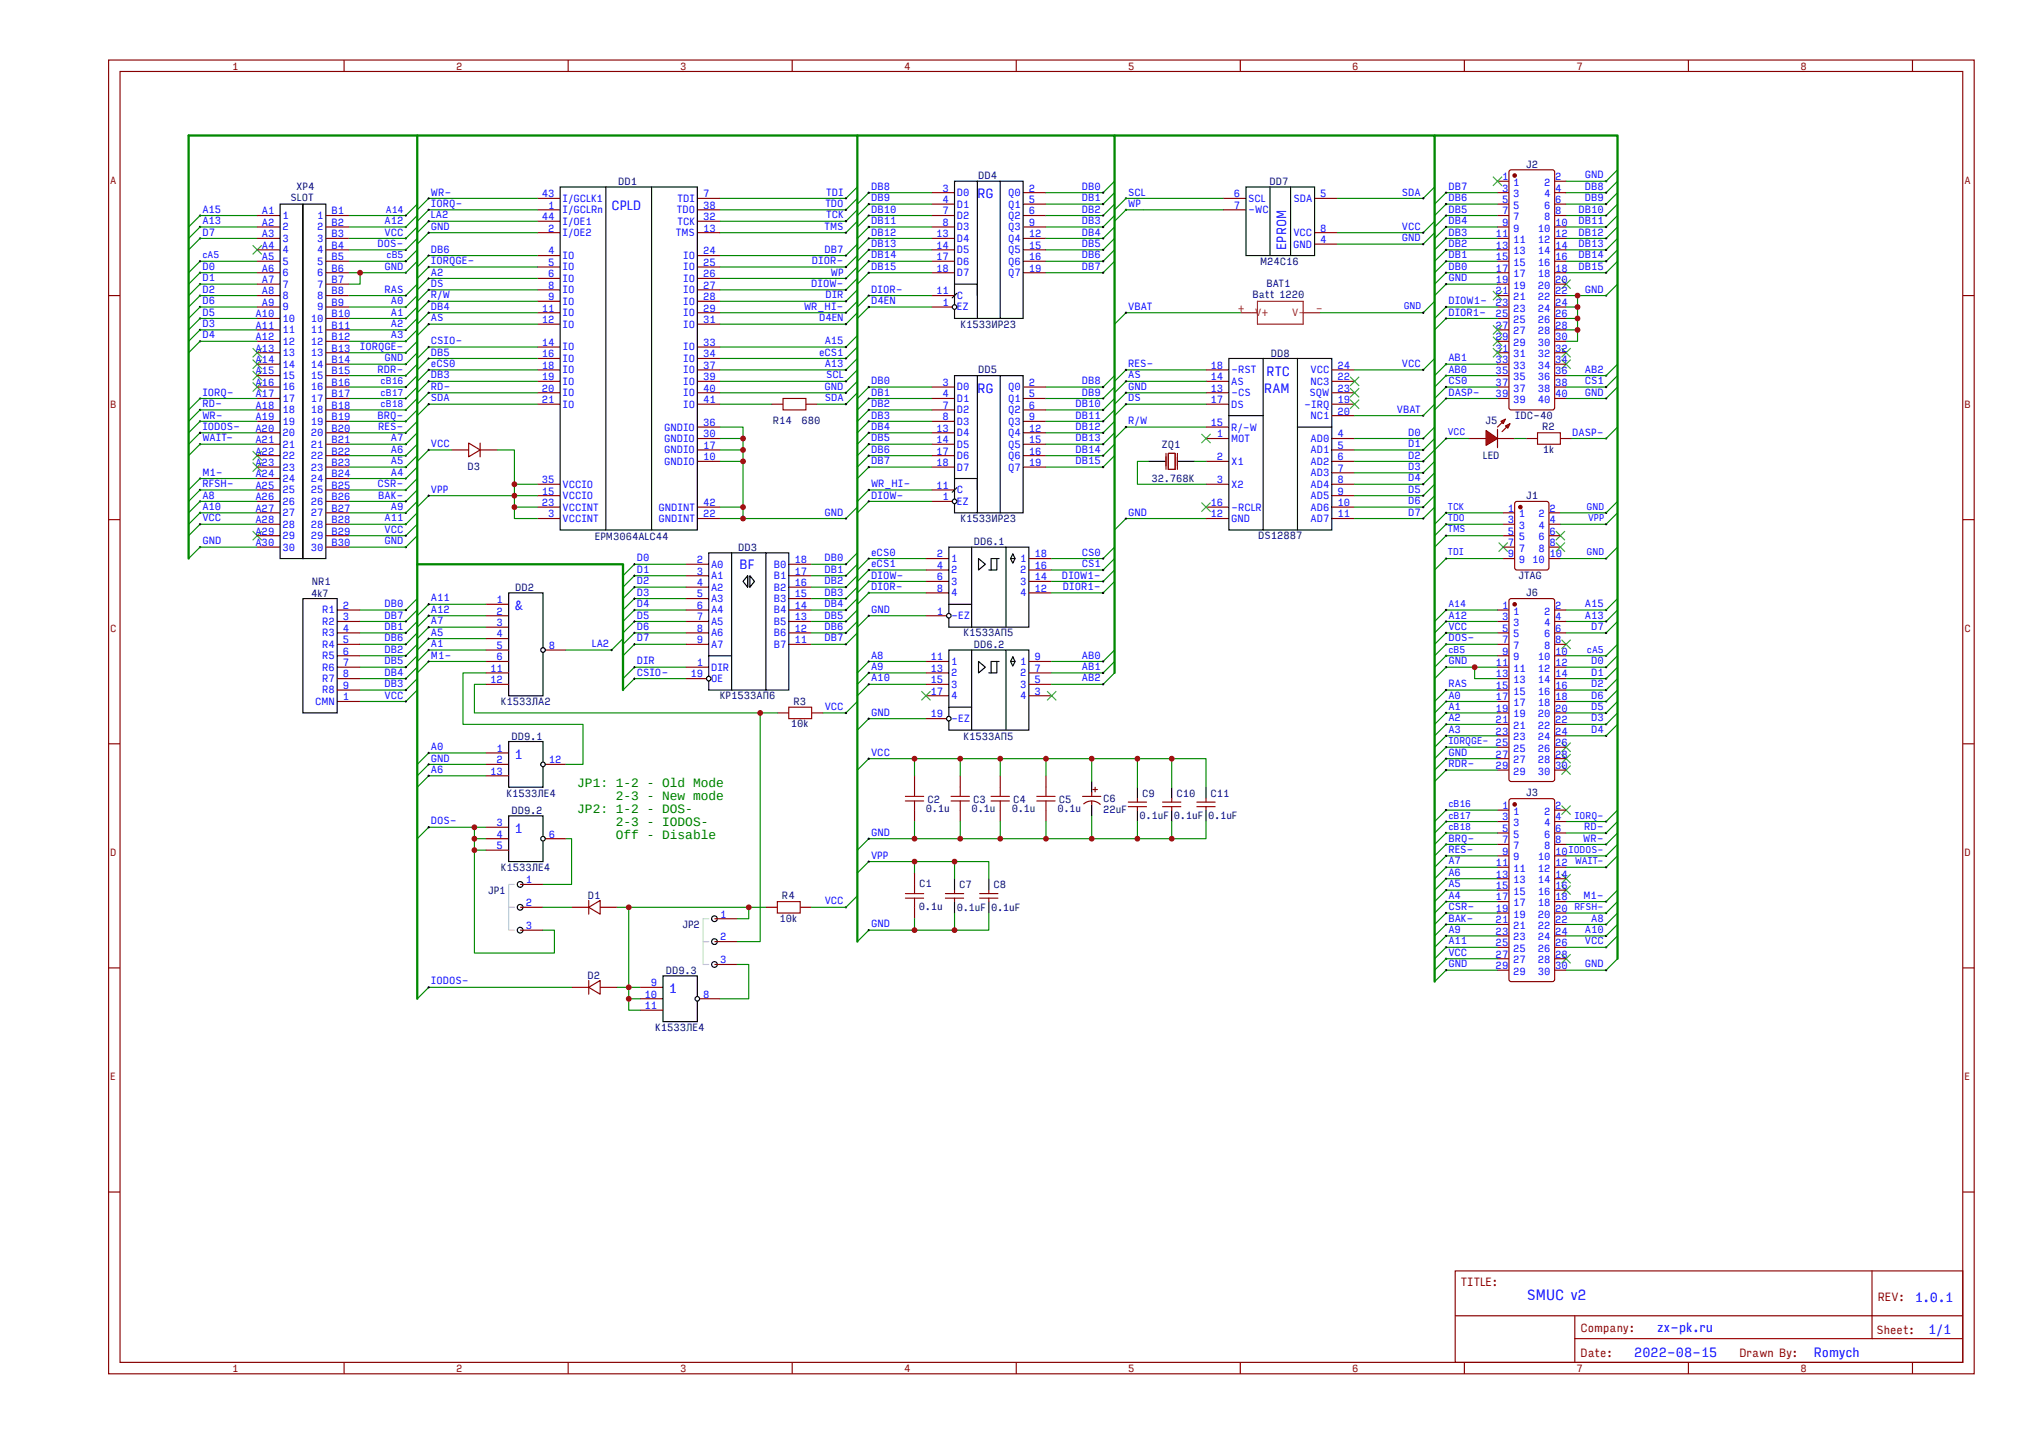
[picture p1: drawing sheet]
<svg xmlns="http://www.w3.org/2000/svg" width="297mm" height="210mm" viewBox="0 0 297 210" stroke-linecap="round" stroke-linejoin="round" font-family="sans-serif">
<defs><g id="words">
<text font-size="2.1" fill="#00f" x="223.5" y="190.3">SMUC v2</text>
<g font-size="1.9" fill="#00f">
<text x="143.1" y="29">RG</text>
<text x="89.5" y="30.7">CPLD</text>
<text x="188.2" y="36.6" transform="rotate(-90 188.2 36.6)">EPROM</text>
<text x="143.1" y="57.5">RG</text>
<text x="185.1" y="57.5">RAM</text>
<text x="185.4" y="55">RTC</text>
<text x="108.3" y="83.2">BF</text>
<text x="75.3" y="89.3">&amp;</text>
<text x="75.3" y="111">1</text>
<text x="75.3" y="121.9">1</text>
<text x="97.9" y="145.3">1</text>
<text x="280.3" y="190.5">1.0.1</text>
<text x="242.5" y="194.9">zx-pk.ru</text>
<text x="282.2" y="195.3">1/1</text>
<text x="239.2" y="198.6">2022-08-15</text>
<text x="265.5" y="198.6">Romych</text>
</g>
<g font-size="1.9" fill="#060">
<text x="84.5" y="115.2">JP1: 1-2 - Old Mode</text>
<text x="84.5" y="119">JP2: 1-2 - DOS-</text>
<text x="90.1" y="117.1">2-3 - New mode</text>
<text x="90.1" y="120.9">2-3 - IODOS-</text>
<text x="90.1" y="122.7">Off - Disable</text>
</g>
<g font-size="1.7" fill="#800">
<text x="213.8" y="188.2">TITLE:</text>
<text x="274.9" y="190.4">REV:</text>
<text x="231.4" y="194.9">Company:</text>
<text x="274.7" y="195.2">Sheet:</text>
<text x="231.4" y="198.5">Date:</text>
<text x="254.6" y="198.6">Drawn By:</text>
</g>
<g font-size="1.5" fill="#800">
<text x="34" y="10.2">1</text>
<text x="66.8" y="10.2">2</text>
<text x="99.6" y="10.2">3</text>
<text x="132.4" y="10.2">4</text>
<text x="165.2" y="10.2">5</text>
<text x="197.9" y="10.2">6</text>
<text x="230.7" y="10.2">7</text>
<text x="263.5" y="10.2">8</text>
<text x="16.1" y="26.9">A</text>
<text x="287.6" y="26.9">A</text>
<text x="16.1" y="59.7">B</text>
<text x="287.6" y="59.7">B</text>
<text x="16.1" y="92.4">C</text>
<text x="287.6" y="92.4">C</text>
<text x="16.1" y="125.2">D</text>
<text x="287.6" y="125.2">D</text>
<text x="16.1" y="158">E</text>
<text x="287.6" y="158">E</text>
<text x="34" y="200.8">1</text>
<text x="66.8" y="200.8">2</text>
<text x="99.6" y="200.8">3</text>
<text x="132.4" y="200.8">4</text>
<text x="165.2" y="200.8">5</text>
<text x="197.9" y="200.8">6</text>
<text x="230.7" y="200.8">7</text>
<text x="263.5" y="200.8">8</text>
</g>
<g font-size="1.5" fill="#000080">
<text x="42.5" y="29.5">SLOT</text>
<text x="43.4" y="27.9">XP4</text>
<text x="90.5" y="27.1">DD1</text>
<text x="143.2" y="26.2">DD4</text>
<text x="185.8" y="27">DD7</text>
<text x="223.4" y="24.5">J2</text>
<text x="184.5" y="38.8">M24C16</text>
<text x="140.6" y="48">К1533ИР23</text>
<text x="183.4" y="43.7">Batt 1220</text>
<text x="185.4" y="42">BAT1</text>
<text x="186" y="52.2">DD8</text>
<text x="143.2" y="54.6">DD5</text>
<text x="113.1" y="62.1">R14</text>
<text x="117.3" y="62.1">680</text>
<text x="170" y="65.6">ZQ1</text>
<text x="217.4" y="62.1">J5</text>
<text x="221.7" y="61.3">IDC-40</text>
<text x="225.7" y="62.9">R2</text>
<text x="68.5" y="68.8">D3</text>
<text x="168.6" y="70.6">32.768K</text>
<text x="217.1" y="67.1">LED</text>
<text x="225.9" y="66.3">1k</text>
<text x="140.6" y="76.4">К1533ИР23</text>
<text x="223.4" y="73.1">J1</text>
<text x="87.1" y="79">EPM3064ALC44</text>
<text x="108" y="80.6">DD3</text>
<text x="142.5" y="79.7">DD6.1</text>
<text x="184.2" y="78.9">DS12887</text>
<text x="45.5" y="87.3">4k7</text>
<text x="45.6" y="85.6">NR1</text>
<text x="75.4" y="86.4">DD2</text>
<text x="222.3" y="84.8">JTAG</text>
<text x="223.4" y="87.3">J6</text>
<text x="141" y="93.1">К1533АП5</text>
<text x="142.5" y="94.8">DD6.2</text>
<text x="73.3" y="103.2">К1533ЛА2</text>
<text x="105.4" y="102.3">КР1533АП6</text>
<text x="115.8" y="106.5">10k</text>
<text x="116.1" y="103.1">R3</text>
<text x="74.9" y="108.3">DD9.1</text>
<text x="141" y="108.2">К1533АП5</text>
<text x="74.2" y="116.6">К1533ЛЕ4</text>
<text x="74.9" y="119.1">DD9.2</text>
<text x="135.5" y="118.8">0.1u</text>
<text x="135.8" y="117.4">C2</text>
<text x="142.2" y="118.8">0.1u</text>
<text x="142.5" y="117.4">C3</text>
<text x="148.1" y="118.8">0.1u</text>
<text x="148.3" y="117.4">C4</text>
<text x="154.8" y="118.8">0.1u</text>
<text x="155" y="117.4">C5</text>
<text x="161.5" y="118.9">22uF</text>
<text x="161.5" y="117.4">C6</text>
<text x="166.8" y="119.9">0.1uF 0.1uF 0.1uF</text>
<text x="167.2" y="116.6">C9</text>
<text x="172.2" y="116.6">C10</text>
<text x="177.2" y="116.6">C11</text>
<text x="223.4" y="116.6">J3</text>
<text x="71.4" y="130.8">JP1</text>
<text x="73.3" y="127.5">К1533ЛЕ4</text>
<text x="86" y="131.5">D1</text>
<text x="114.5" y="131.6">R4</text>
<text x="134.5" y="129.8">C1</text>
<text x="140.4" y="130">C7</text>
<text x="145.4" y="130">C8</text>
<text x="99.9" y="135.8">JP2</text>
<text x="114.1" y="134.9">10k</text>
<text x="134.5" y="133.2">0.1u</text>
<text x="140" y="133.3">0.1uF 0.1uF</text>
<text x="86" y="143.2">D2</text>
<text x="97.5" y="142.6">DD9.3</text>
<text x="95.9" y="150.9">К1533ЛЕ4</text>
</g>
<g font-size="1.5" fill="#00f">
<text x="63.1" y="28.6">WR-</text>
<text x="79.3" y="28.9">43</text>
<text x="82.3" y="29.5">I/GCLK1</text>
<text x="99.2" y="29.5">TDI</text>
<text x="102.9" y="28.9">7</text>
<text x="120.9" y="28.6">TDI</text>
<text x="127.5" y="27.8">DB8</text>
<text x="127.5" y="29.5">DB9</text>
<text x="138" y="28">3</text>
<text x="138" y="29.7">4</text>
<text x="140.1" y="28.7">D0</text>
<text x="147.6" y="28.7">Q0</text>
<text x="150.6" y="28">2</text>
<text x="150.6" y="29.7">5</text>
<text x="158.4" y="27.8">DB0</text>
<text x="158.4" y="29.5">DB1</text>
<text x="165.2" y="28.6">SCL</text>
<text x="180.6" y="28.9">6</text>
<text x="182.7" y="29.5">SCL</text>
<text x="189.3" y="29.5">SDA</text>
<text x="193.3" y="28.9">5</text>
<text x="205.2" y="28.6">SDA</text>
<text x="212" y="29.5">DB6</text>
<text x="212" y="27.8">DB7</text>
<text x="219.9" y="26.4">1</text>
<text x="219.9" y="28">3</text>
<text x="219.9" y="29.7">5</text>
<text x="221.5" y="27.2">1</text>
<text x="221.5" y="28.9">3</text>
<text x="226" y="28.9">4</text>
<text x="226" y="27.2">2</text>
<text x="227.7" y="29.7">6</text>
<text x="227.7" y="28">4</text>
<text x="227.7" y="26.4">2</text>
<text x="232" y="26.1">GND</text>
<text x="232" y="27.8">DB8</text>
<text x="232" y="29.5">DB9</text>
<text x="29.6" y="31.1">A15</text>
<text x="29.6" y="32.8">A13</text>
<text x="29.6" y="34.5">D7</text>
<text x="38.3" y="31.4">A1</text>
<text x="38.3" y="33">A2</text>
<text x="38.3" y="34.7">A3</text>
<text x="41.3" y="32">1</text>
<text x="41.3" y="33.7">2</text>
<text x="41.3" y="35.4">3</text>
<text x="46.4" y="32">1</text>
<text x="46.4" y="33.7">2</text>
<text x="46.4" y="35.4">3</text>
<text x="48.5" y="31.4">B1</text>
<text x="48.5" y="33">B2</text>
<text x="48.5" y="34.7">B3</text>
<text x="56.3" y="34.5">VCC</text>
<text x="56.3" y="32.8">A12</text>
<text x="63.1" y="32">LA2</text>
<text x="63.1" y="33.6">GND</text>
<text x="63.1" y="30.3">IORQ-</text>
<text x="79.3" y="32.2">44</text>
<text x="80.2" y="30.5">1</text>
<text x="80.2" y="33.9">2</text>
<text x="82.3" y="31.2">I/GCLRn</text>
<text x="82.3" y="34.6">I/OE2</text>
<text x="82.3" y="32.9">I/OE1</text>
<text x="98.9" y="34.6">TMS</text>
<text x="99.1" y="31.2">TDO</text>
<text x="99.2" y="32.9">TCK</text>
<text x="102.9" y="33.9">13</text>
<text x="102.9" y="32.2">32</text>
<text x="102.9" y="30.5">38</text>
<text x="120.7" y="33.6">TMS</text>
<text x="120.8" y="30.3">TDO</text>
<text x="120.9" y="32">TCK</text>
<text x="127.5" y="31.1">DB10</text>
<text x="127.5" y="32.8">DB11</text>
<text x="127.5" y="34.5">DB12</text>
<text x="137" y="34.7">13</text>
<text x="138" y="31.4">7</text>
<text x="138" y="33">8</text>
<text x="140.1" y="30.4">D1</text>
<text x="140.1" y="32">D2</text>
<text x="140.1" y="33.7">D3</text>
<text x="140.1" y="35.4">D4</text>
<text x="147.6" y="30.4">Q1</text>
<text x="147.6" y="32">Q2</text>
<text x="147.6" y="33.7">Q3</text>
<text x="147.6" y="35.4">Q4</text>
<text x="150.6" y="31.4">6</text>
<text x="150.6" y="33">9</text>
<text x="150.6" y="34.7">12</text>
<text x="158.4" y="31.1">DB2</text>
<text x="158.4" y="32.8">DB3</text>
<text x="158.4" y="34.5">DB4</text>
<text x="165.2" y="30.3">WP</text>
<text x="180.6" y="30.5">7</text>
<text x="182.7" y="31.2">-WC</text>
<text x="189.3" y="34.6">VCC</text>
<text x="193.3" y="35.6">4</text>
<text x="193.3" y="33.9">8</text>
<text x="205.2" y="35.3">GND</text>
<text x="205.2" y="33.6">VCC</text>
<text x="212" y="34.5">DB3</text>
<text x="212" y="32.8">DB4</text>
<text x="212" y="31.1">DB5</text>
<text x="218.9" y="34.7">11</text>
<text x="219.9" y="31.4">7</text>
<text x="219.9" y="33">9</text>
<text x="221.5" y="30.5">5</text>
<text x="221.5" y="32.2">7</text>
<text x="221.5" y="33.9">9</text>
<text x="221.5" y="35.6">11</text>
<text x="225.1" y="35.6">12</text>
<text x="225.1" y="33.9">10</text>
<text x="226" y="32.2">8</text>
<text x="226" y="30.5">6</text>
<text x="227.7" y="34.7">12</text>
<text x="227.7" y="33">10</text>
<text x="227.7" y="31.4">8</text>
<text x="231" y="31.1">DB10</text>
<text x="231" y="32.8">DB11</text>
<text x="231" y="34.5">DB12</text>
<text x="29.6" y="41.2">D1</text>
<text x="29.6" y="39.5">D0</text>
<text x="38.3" y="36.4">A4</text>
<text x="38.3" y="38.1">A5</text>
<text x="38.3" y="39.7">A6</text>
<text x="38.3" y="41.4">A7</text>
<text x="41.3" y="37.1">4</text>
<text x="41.3" y="38.7">5</text>
<text x="41.3" y="40.4">6</text>
<text x="46.4" y="37.1">4</text>
<text x="46.4" y="38.7">5</text>
<text x="46.4" y="40.4">6</text>
<text x="48.5" y="36.4">B4</text>
<text x="48.5" y="38.1">B5</text>
<text x="48.5" y="39.7">B6</text>
<text x="48.5" y="41.4">B7</text>
<text x="55.3" y="36.1">DOS-</text>
<text x="56.3" y="39.5">GND</text>
<text x="63.1" y="37">DB6</text>
<text x="63.1" y="38.7">IORQGE-</text>
<text x="63.1" y="40.3">A2</text>
<text x="80.2" y="37.2">4</text>
<text x="80.2" y="38.9">5</text>
<text x="80.2" y="40.6">6</text>
<text x="82.3" y="37.9">IO</text>
<text x="82.3" y="39.6">IO</text>
<text x="82.3" y="41.2">IO</text>
<text x="100" y="37.9">IO</text>
<text x="100" y="39.6">IO</text>
<text x="100" y="41.2">IO</text>
<text x="102.9" y="37.2">24</text>
<text x="102.9" y="38.9">25</text>
<text x="102.9" y="40.6">26</text>
<text x="118.9" y="38.7">DIOR-</text>
<text x="120.7" y="37">DB7</text>
<text x="121.6" y="40.3">WP</text>
<text x="127.5" y="36.1">DB13</text>
<text x="127.5" y="37.8">DB14</text>
<text x="127.5" y="39.5">DB15</text>
<text x="137" y="36.4">14</text>
<text x="137" y="38.1">17</text>
<text x="137" y="39.7">18</text>
<text x="140.1" y="37.1">D5</text>
<text x="140.1" y="38.7">D6</text>
<text x="140.1" y="40.4">D7</text>
<text x="147.6" y="37.1">Q5</text>
<text x="147.6" y="38.7">Q6</text>
<text x="147.6" y="40.4">Q7</text>
<text x="150.6" y="36.4">15</text>
<text x="150.6" y="38.1">16</text>
<text x="150.6" y="39.7">19</text>
<text x="158.4" y="36.1">DB5</text>
<text x="158.4" y="37.8">DB6</text>
<text x="158.4" y="39.5">DB7</text>
<text x="189.3" y="36.2">GND</text>
<text x="212" y="39.5">DB0</text>
<text x="212" y="37.8">DB1</text>
<text x="212" y="36.1">DB2</text>
<text x="212" y="41.2">GND</text>
<text x="218.9" y="36.4">13</text>
<text x="218.9" y="38.1">15</text>
<text x="218.9" y="39.7">17</text>
<text x="218.9" y="41.4">19</text>
<text x="221.5" y="37.2">13</text>
<text x="221.5" y="38.9">15</text>
<text x="221.5" y="40.6">17</text>
<text x="225.1" y="40.6">18</text>
<text x="225.1" y="38.9">16</text>
<text x="225.1" y="37.2">14</text>
<text x="227.7" y="41.4">20</text>
<text x="227.7" y="39.7">18</text>
<text x="227.7" y="38.1">16</text>
<text x="227.7" y="36.4">14</text>
<text x="231" y="36.1">DB13</text>
<text x="231" y="37.8">DB14</text>
<text x="231" y="39.5">DB15</text>
<text x="29.6" y="44.5">D6</text>
<text x="29.6" y="46.2">D5</text>
<text x="29.6" y="47.9">D3</text>
<text x="29.6" y="42.8">D2</text>
<text x="37.4" y="46.4">A10</text>
<text x="38.3" y="43.1">A8</text>
<text x="38.3" y="44.8">A9</text>
<text x="41.3" y="42.1">7</text>
<text x="41.3" y="43.8">8</text>
<text x="41.3" y="45.4">9</text>
<text x="41.3" y="47.1">10</text>
<text x="45.5" y="47.1">10</text>
<text x="46.4" y="42.1">7</text>
<text x="46.4" y="43.8">8</text>
<text x="46.4" y="45.4">9</text>
<text x="48.5" y="43.1">B8</text>
<text x="48.5" y="44.8">B9</text>
<text x="48.5" y="46.4">B10</text>
<text x="56.3" y="42.8">RAS</text>
<text x="57.2" y="47.9">A2</text>
<text x="57.2" y="46.2">A1</text>
<text x="57.2" y="44.5">A0</text>
<text x="63.1" y="42">DS</text>
<text x="63.1" y="43.7">R/W</text>
<text x="63.1" y="45.3">DB4</text>
<text x="63.1" y="47">AS</text>
<text x="79.3" y="45.6">11</text>
<text x="79.3" y="47.3">12</text>
<text x="80.2" y="42.3">8</text>
<text x="80.2" y="43.9">9</text>
<text x="82.3" y="42.9">IO</text>
<text x="82.3" y="44.6">IO</text>
<text x="82.3" y="46.3">IO</text>
<text x="82.3" y="47.9">IO</text>
<text x="100" y="42.9">IO</text>
<text x="100" y="44.6">IO</text>
<text x="100" y="46.3">IO</text>
<text x="100" y="47.9">IO</text>
<text x="102.9" y="42.3">27</text>
<text x="102.9" y="43.9">28</text>
<text x="102.9" y="45.6">29</text>
<text x="102.9" y="47.3">31</text>
<text x="117.7" y="45.3">WR_HI-</text>
<text x="118.7" y="42">DIOW-</text>
<text x="119.9" y="47">D4EN</text>
<text x="120.8" y="43.7">DIR</text>
<text x="127.5" y="42.8">DIOR-</text>
<text x="127.5" y="44.5">D4EN</text>
<text x="137" y="43.1">11</text>
<text x="138" y="44.8">1</text>
<text x="140.1" y="45.4">EZ</text>
<text x="140.1" y="43.8">C</text>
<text x="165.2" y="45.3">VBAT</text>
<text x="212" y="44.5">DIOW1-</text>
<text x="212" y="46.2">DIOR1-</text>
<text x="218.9" y="43.1">21</text>
<text x="218.9" y="44.8">23</text>
<text x="218.9" y="46.4">25</text>
<text x="221.5" y="42.3">19</text>
<text x="221.5" y="43.9">21</text>
<text x="221.5" y="45.6">23</text>
<text x="221.5" y="47.3">25</text>
<text x="225.1" y="47.3">26</text>
<text x="225.1" y="45.6">24</text>
<text x="225.1" y="43.9">22</text>
<text x="225.1" y="42.3">20</text>
<text x="227.7" y="46.4">26</text>
<text x="227.7" y="44.8">24</text>
<text x="227.7" y="43.1">22</text>
<text x="232" y="42.8">GND</text>
<text x="29.6" y="49.5">D4</text>
<text x="37.4" y="48.1">A11</text>
<text x="37.4" y="49.8">A12</text>
<text x="37.4" y="51.5">A13</text>
<text x="37.4" y="53.1">A14</text>
<text x="41.3" y="48.8">11</text>
<text x="41.3" y="50.5">12</text>
<text x="41.3" y="52.1">13</text>
<text x="41.3" y="53.8">14</text>
<text x="45.5" y="48.8">11</text>
<text x="45.5" y="50.5">12</text>
<text x="45.5" y="52.1">13</text>
<text x="45.5" y="53.8">14</text>
<text x="48.5" y="48.1">B11</text>
<text x="48.5" y="49.8">B12</text>
<text x="48.5" y="51.5">B13</text>
<text x="48.5" y="53.1">B14</text>
<text x="52.7" y="51.2">IORQGE-</text>
<text x="56.3" y="52.9">GND</text>
<text x="57.2" y="49.5">A3</text>
<text x="63.1" y="50.4">CSIO-</text>
<text x="63.1" y="52">DB5</text>
<text x="63.1" y="53.7">eCS0</text>
<text x="79.3" y="50.6">14</text>
<text x="79.3" y="52.3">16</text>
<text x="79.3" y="54">18</text>
<text x="82.3" y="51.3">IO</text>
<text x="82.3" y="53">IO</text>
<text x="100" y="51.3">IO</text>
<text x="100" y="53">IO</text>
<text x="102.9" y="50.6">33</text>
<text x="102.9" y="52.3">34</text>
<text x="102.9" y="54">37</text>
<text x="119.9" y="52">eCS1</text>
<text x="120.7" y="50.4">A15</text>
<text x="120.7" y="53.7">A13</text>
<text x="165.2" y="53.7">RES-</text>
<text x="177.2" y="54">18</text>
<text x="195.8" y="54">24</text>
<text x="205.2" y="53.7">VCC</text>
<text x="212" y="52.9">AB1</text>
<text x="218.9" y="48.1">27</text>
<text x="218.9" y="49.8">29</text>
<text x="218.9" y="51.5">31</text>
<text x="218.9" y="53.1">33</text>
<text x="221.5" y="48.9">27</text>
<text x="221.5" y="50.6">29</text>
<text x="221.5" y="52.3">31</text>
<text x="221.5" y="54">33</text>
<text x="225.1" y="54">34</text>
<text x="225.1" y="52.3">32</text>
<text x="225.1" y="50.6">30</text>
<text x="225.1" y="48.9">28</text>
<text x="227.7" y="53.1">34</text>
<text x="227.7" y="51.5">32</text>
<text x="227.7" y="49.8">30</text>
<text x="227.7" y="48.1">28</text>
<text x="29.6" y="59.6">RD-</text>
<text x="29.6" y="57.9">IORQ-</text>
<text x="37.4" y="54.8">A15</text>
<text x="37.4" y="56.5">A16</text>
<text x="37.4" y="58.1">A17</text>
<text x="37.4" y="59.8">A18</text>
<text x="41.3" y="55.5">15</text>
<text x="41.3" y="57.1">16</text>
<text x="41.3" y="58.8">17</text>
<text x="45.5" y="55.5">15</text>
<text x="45.5" y="57.1">16</text>
<text x="45.5" y="58.8">17</text>
<text x="48.5" y="54.8">B15</text>
<text x="48.5" y="56.5">B16</text>
<text x="48.5" y="58.1">B17</text>
<text x="48.5" y="59.8">B18</text>
<text x="55.3" y="54.6">RDR-</text>
<text x="63.1" y="55.4">DB3</text>
<text x="63.1" y="57.1">RD-</text>
<text x="63.1" y="58.7">SDA</text>
<text x="79.3" y="55.6">19</text>
<text x="79.3" y="57.3">20</text>
<text x="79.3" y="59">21</text>
<text x="82.3" y="54.6">IO</text>
<text x="82.3" y="56.3">IO</text>
<text x="82.3" y="58">IO</text>
<text x="82.3" y="59.7">IO</text>
<text x="100" y="54.6">IO</text>
<text x="100" y="56.3">IO</text>
<text x="100" y="58">IO</text>
<text x="100" y="59.7">IO</text>
<text x="102.9" y="55.6">39</text>
<text x="102.9" y="57.3">40</text>
<text x="102.9" y="59">41</text>
<text x="120.7" y="57.1">GND</text>
<text x="120.7" y="58.7">SDA</text>
<text x="120.9" y="55.4">SCL</text>
<text x="127.5" y="56.2">DB0</text>
<text x="127.5" y="57.9">DB1</text>
<text x="127.5" y="59.6">DB2</text>
<text x="138" y="56.5">3</text>
<text x="138" y="58.1">4</text>
<text x="138" y="59.8">7</text>
<text x="140.1" y="57.1">D0</text>
<text x="140.1" y="58.8">D1</text>
<text x="147.6" y="57.1">Q0</text>
<text x="147.6" y="58.8">Q1</text>
<text x="150.6" y="56.5">2</text>
<text x="150.6" y="58.1">5</text>
<text x="150.6" y="59.8">6</text>
<text x="157.4" y="59.6">DB10</text>
<text x="158.4" y="56.2">DB8</text>
<text x="158.4" y="57.9">DB9</text>
<text x="165.2" y="55.4">AS</text>
<text x="165.2" y="57.1">GND</text>
<text x="165.2" y="58.7">DS</text>
<text x="177.2" y="57.3">13</text>
<text x="177.2" y="55.6">14</text>
<text x="177.2" y="59">17</text>
<text x="180.2" y="58">-CS</text>
<text x="180.2" y="56.3">AS</text>
<text x="180.2" y="59.7">DS</text>
<text x="180.2" y="54.6">-RST</text>
<text x="190.9" y="59.7">-IRQ</text>
<text x="191.7" y="58">SQW</text>
<text x="191.8" y="56.3">NC3</text>
<text x="191.8" y="54.6">VCC</text>
<text x="195.8" y="55.6">22</text>
<text x="195.8" y="57.3">23</text>
<text x="195.8" y="59">19</text>
<text x="212" y="54.6">AB0</text>
<text x="212" y="56.2">CS0</text>
<text x="212" y="57.9">DASP-</text>
<text x="218.9" y="54.8">35</text>
<text x="218.9" y="56.5">37</text>
<text x="218.9" y="58.1">39</text>
<text x="221.5" y="55.6">35</text>
<text x="221.5" y="57.3">37</text>
<text x="221.5" y="59">39</text>
<text x="225.1" y="59">40</text>
<text x="225.1" y="57.3">38</text>
<text x="225.1" y="55.6">36</text>
<text x="227.7" y="58.1">40</text>
<text x="227.7" y="56.5">38</text>
<text x="227.7" y="54.8">36</text>
<text x="232" y="56.2">CS1</text>
<text x="232" y="57.9">GND</text>
<text x="232" y="54.6">AB2</text>
<text x="29.6" y="64.6">WAIT-</text>
<text x="29.6" y="61.2">WR-</text>
<text x="29.6" y="62.9">IODOS-</text>
<text x="37.4" y="61.5">A19</text>
<text x="37.4" y="63.2">A20</text>
<text x="37.4" y="64.8">A21</text>
<text x="41.3" y="60.5">18</text>
<text x="41.3" y="62.2">19</text>
<text x="41.3" y="63.8">20</text>
<text x="41.3" y="65.5">21</text>
<text x="45.5" y="60.5">18</text>
<text x="45.5" y="62.2">19</text>
<text x="45.5" y="63.8">20</text>
<text x="45.5" y="65.5">21</text>
<text x="48.5" y="61.5">B19</text>
<text x="48.5" y="63.2">B20</text>
<text x="48.5" y="64.8">B21</text>
<text x="55.3" y="61.2">BRQ-</text>
<text x="55.4" y="62.9">RES-</text>
<text x="57.2" y="64.6">A7</text>
<text x="63.1" y="65.4">VCC</text>
<text x="97.2" y="64.7">GNDIO</text>
<text x="97.2" y="63">GNDIO</text>
<text x="102.9" y="65.7">17</text>
<text x="102.9" y="64">30</text>
<text x="102.9" y="62.3">36</text>
<text x="127.5" y="61.2">DB3</text>
<text x="127.5" y="62.9">DB4</text>
<text x="127.5" y="64.6">DB5</text>
<text x="137" y="63.2">13</text>
<text x="137" y="64.8">14</text>
<text x="138" y="61.5">8</text>
<text x="140.1" y="60.5">D2</text>
<text x="140.1" y="62.2">D3</text>
<text x="140.1" y="63.8">D4</text>
<text x="140.1" y="65.5">D5</text>
<text x="147.6" y="60.5">Q2</text>
<text x="147.6" y="62.2">Q3</text>
<text x="147.6" y="63.8">Q4</text>
<text x="147.6" y="65.5">Q5</text>
<text x="150.6" y="61.5">9</text>
<text x="150.6" y="63.2">12</text>
<text x="150.6" y="64.8">15</text>
<text x="157.4" y="61.2">DB11</text>
<text x="157.4" y="62.9">DB12</text>
<text x="157.4" y="64.6">DB13</text>
<text x="165.2" y="62.1">R/W</text>
<text x="177.2" y="62.3">15</text>
<text x="178.1" y="64">1</text>
<text x="180.2" y="64.7">MOT</text>
<text x="180.2" y="63">R/-W</text>
<text x="191.8" y="61.3">NC1</text>
<text x="191.8" y="64.7">AD0</text>
<text x="195.8" y="64">4</text>
<text x="195.8" y="65.7">5</text>
<text x="195.8" y="60.7">20</text>
<text x="204.5" y="60.4">VBAT</text>
<text x="206.1" y="63.8">D0</text>
<text x="206.1" y="65.4">D1</text>
<text x="230.1" y="63.8">DASP-</text>
<text x="29.6" y="69.6">M1-</text>
<text x="29.6" y="71.3">RFSH-</text>
<text x="37.4" y="66.5">A22</text>
<text x="37.4" y="68.2">A23</text>
<text x="37.4" y="69.9">A24</text>
<text x="37.4" y="71.5">A25</text>
<text x="41.3" y="67.2">22</text>
<text x="41.3" y="68.9">23</text>
<text x="41.3" y="70.5">24</text>
<text x="45.5" y="67.2">22</text>
<text x="45.5" y="68.9">23</text>
<text x="45.5" y="70.5">24</text>
<text x="48.5" y="66.5">B22</text>
<text x="48.5" y="68.2">B23</text>
<text x="48.5" y="69.9">B24</text>
<text x="48.5" y="71.5">B25</text>
<text x="55.3" y="71.3">CSR-</text>
<text x="57.2" y="66.3">A6</text>
<text x="57.2" y="67.9">A5</text>
<text x="57.2" y="69.6">A4</text>
<text x="79.3" y="70.7">35</text>
<text x="82.3" y="71.4">VCCIO</text>
<text x="97.2" y="68">GNDIO</text>
<text x="97.2" y="66.3">GNDIO</text>
<text x="102.9" y="67.4">10</text>
<text x="127.5" y="66.3">DB6</text>
<text x="127.5" y="67.9">DB7</text>
<text x="127.5" y="71.3">WR_HI-</text>
<text x="137" y="71.5">11</text>
<text x="137" y="66.5">17</text>
<text x="137" y="68.2">18</text>
<text x="140.1" y="67.2">D6</text>
<text x="140.1" y="68.9">D7</text>
<text x="147.6" y="67.2">Q6</text>
<text x="147.6" y="68.9">Q7</text>
<text x="150.6" y="66.5">16</text>
<text x="150.6" y="68.2">19</text>
<text x="157.4" y="66.3">DB14</text>
<text x="157.4" y="67.9">DB15</text>
<text x="178.1" y="67.4">2</text>
<text x="178.1" y="70.7">3</text>
<text x="180.2" y="68">X1</text>
<text x="180.2" y="71.4">X2</text>
<text x="191.8" y="66.3">AD1</text>
<text x="191.8" y="68">AD2</text>
<text x="191.8" y="69.7">AD3</text>
<text x="191.8" y="71.4">AD4</text>
<text x="195.8" y="67.4">6</text>
<text x="195.8" y="69">7</text>
<text x="195.8" y="70.7">8</text>
<text x="206.1" y="67.1">D2</text>
<text x="206.1" y="68.8">D3</text>
<text x="206.1" y="70.4">D4</text>
<text x="29.6" y="74.6">A10</text>
<text x="29.6" y="73">A8</text>
<text x="29.6" y="76.3">VCC</text>
<text x="37.4" y="73.2">A26</text>
<text x="37.4" y="74.9">A27</text>
<text x="37.4" y="76.6">A28</text>
<text x="41.3" y="72.2">25</text>
<text x="41.3" y="73.9">26</text>
<text x="41.3" y="75.5">27</text>
<text x="41.3" y="77.2">28</text>
<text x="45.5" y="72.2">25</text>
<text x="45.5" y="73.9">26</text>
<text x="45.5" y="75.5">27</text>
<text x="45.5" y="77.2">28</text>
<text x="48.5" y="73.2">B26</text>
<text x="48.5" y="74.9">B27</text>
<text x="48.5" y="76.6">B28</text>
<text x="55.4" y="73">BAK-</text>
<text x="56.3" y="76.3">A11</text>
<text x="56.3" y="78">VCC</text>
<text x="57.2" y="74.6">A9</text>
<text x="63.1" y="72.1">VPP</text>
<text x="79.3" y="72.4">15</text>
<text x="79.3" y="74">23</text>
<text x="80.2" y="75.7">3</text>
<text x="82.3" y="76.4">VCCINT</text>
<text x="82.3" y="73">VCCIO</text>
<text x="82.3" y="74.7">VCCINT</text>
<text x="96.4" y="76.4">GNDINT</text>
<text x="96.4" y="74.7">GNDINT</text>
<text x="102.9" y="75.7">22</text>
<text x="102.9" y="74">42</text>
<text x="120.7" y="75.5">GND</text>
<text x="127.5" y="73">DIOW-</text>
<text x="138" y="73.2">1</text>
<text x="140.1" y="73.9">EZ</text>
<text x="140.1" y="72.2">C</text>
<text x="165.2" y="75.5">GND</text>
<text x="177.2" y="75.7">12</text>
<text x="177.2" y="74">16</text>
<text x="180.2" y="76.4">GND</text>
<text x="180.2" y="74.7">-RCLR</text>
<text x="191.8" y="73">AD5</text>
<text x="191.8" y="74.7">AD6</text>
<text x="191.8" y="76.4">AD7</text>
<text x="195.8" y="72.4">9</text>
<text x="195.8" y="74">10</text>
<text x="195.8" y="75.7">11</text>
<text x="206.1" y="72.1">D5</text>
<text x="206.1" y="73.8">D6</text>
<text x="206.1" y="75.5">D7</text>
<text x="220.7" y="74.9">1</text>
<text x="220.7" y="76.6">3</text>
<text x="222.3" y="75.7">1</text>
<text x="222.3" y="77.4">3</text>
<text x="225.2" y="77.4">4</text>
<text x="225.2" y="75.7">2</text>
<text x="226.8" y="76.6">4</text>
<text x="226.8" y="74.9">2</text>
<text x="29.6" y="79.6">GND</text>
<text x="37.4" y="78.2">A29</text>
<text x="37.4" y="79.9">A30</text>
<text x="41.3" y="78.9">29</text>
<text x="41.3" y="80.6">30</text>
<text x="45.5" y="78.9">29</text>
<text x="45.5" y="80.6">30</text>
<text x="48.5" y="78.2">B29</text>
<text x="48.5" y="79.9">B30</text>
<text x="56.3" y="79.6">GND</text>
<text x="93.2" y="82.2">D0</text>
<text x="93.2" y="83.8">D1</text>
<text x="102" y="82.4">2</text>
<text x="104.1" y="83.1">A0</text>
<text x="113.3" y="83.1">B0</text>
<text x="116.3" y="82.4">18</text>
<text x="120.7" y="82.2">DB0</text>
<text x="120.7" y="83.8">DB1</text>
<text x="127.5" y="81.3">eCS0</text>
<text x="127.5" y="83">eCS1</text>
<text x="137.1" y="81.6">2</text>
<text x="137.1" y="83.2">4</text>
<text x="139.2" y="82.2">1</text>
<text x="139.2" y="83.9">2</text>
<text x="149.3" y="82.2">1</text>
<text x="149.3" y="83.9">2</text>
<text x="151.4" y="81.6">18</text>
<text x="151.4" y="83.2">16</text>
<text x="158.4" y="81.3">CS0</text>
<text x="158.4" y="83">CS1</text>
<text x="220.7" y="78.2">5</text>
<text x="220.7" y="79.9">7</text>
<text x="220.7" y="81.6">9</text>
<text x="222.3" y="79.1">5</text>
<text x="222.3" y="80.7">7</text>
<text x="222.3" y="82.4">9</text>
<text x="224.3" y="82.4">10</text>
<text x="225.2" y="80.7">8</text>
<text x="225.2" y="79.1">6</text>
<text x="226.8" y="81.6">10</text>
<text x="226.8" y="79.9">8</text>
<text x="226.8" y="78.2">6</text>
<text x="47.2" y="89.8">R1</text>
<text x="50.2" y="89.1">2</text>
<text x="56.3" y="88.9">DB0</text>
<text x="63.1" y="88">A11</text>
<text x="63.1" y="89.7">A12</text>
<text x="72.7" y="88.3">1</text>
<text x="72.7" y="89.9">2</text>
<text x="93.2" y="85.5">D2</text>
<text x="93.2" y="87.2">D3</text>
<text x="93.2" y="88.9">D4</text>
<text x="102" y="84.1">3</text>
<text x="102" y="85.8">4</text>
<text x="102" y="87.4">5</text>
<text x="102" y="89.1">6</text>
<text x="104.1" y="84.8">A1</text>
<text x="104.1" y="86.4">A2</text>
<text x="104.1" y="88.1">A3</text>
<text x="104.1" y="89.8">A4</text>
<text x="113.3" y="89.8">B4</text>
<text x="113.3" y="88.1">B3</text>
<text x="113.3" y="86.4">B2</text>
<text x="113.3" y="84.8">B1</text>
<text x="116.3" y="89.1">14</text>
<text x="116.3" y="87.4">15</text>
<text x="116.3" y="85.8">16</text>
<text x="116.3" y="84.1">17</text>
<text x="120.7" y="85.5">DB2</text>
<text x="120.7" y="87.2">DB3</text>
<text x="120.7" y="88.9">DB4</text>
<text x="127.5" y="84.7">DIOW-</text>
<text x="127.5" y="86.3">DIOR-</text>
<text x="127.5" y="89.7">GND</text>
<text x="137.1" y="84.9">6</text>
<text x="137.1" y="86.6">8</text>
<text x="137.1" y="89.9">1</text>
<text x="139.2" y="85.6">3</text>
<text x="139.2" y="87.3">4</text>
<text x="149.3" y="85.6">3</text>
<text x="149.3" y="87.3">4</text>
<text x="151.4" y="84.9">14</text>
<text x="151.4" y="86.6">12</text>
<text x="155.5" y="84.7">DIOW1-</text>
<text x="155.6" y="86.3">DIOR1-</text>
<text x="219.9" y="89.1">1</text>
<text x="221.5" y="89.9">1</text>
<text x="226" y="89.9">2</text>
<text x="227.7" y="89.1">2</text>
<text x="232" y="88.9">A15</text>
<text x="47.2" y="91.4">R2</text>
<text x="47.2" y="93.1">R3</text>
<text x="47.2" y="94.8">R4</text>
<text x="50.2" y="90.8">3</text>
<text x="50.2" y="92.4">4</text>
<text x="50.2" y="94.1">5</text>
<text x="50.2" y="95.8">6</text>
<text x="56.3" y="90.5">DB7</text>
<text x="56.3" y="92.2">DB1</text>
<text x="56.3" y="93.9">DB6</text>
<text x="56.3" y="95.5">DB2</text>
<text x="63.1" y="91.4">A7</text>
<text x="63.1" y="93">A5</text>
<text x="63.1" y="94.7">A1</text>
<text x="72.7" y="91.6">3</text>
<text x="72.7" y="93.3">4</text>
<text x="72.7" y="95">5</text>
<text x="80.3" y="95">8</text>
<text x="86.6" y="94.7">LA2</text>
<text x="93.2" y="90.5">D5</text>
<text x="93.2" y="92.2">D6</text>
<text x="93.2" y="93.9">D7</text>
<text x="102" y="90.8">7</text>
<text x="102" y="92.4">8</text>
<text x="102" y="94.1">9</text>
<text x="104.1" y="91.4">A5</text>
<text x="104.1" y="93.1">A6</text>
<text x="104.1" y="94.8">A7</text>
<text x="113.3" y="94.8">B7</text>
<text x="113.3" y="93.1">B6</text>
<text x="113.3" y="91.4">B5</text>
<text x="116.3" y="94.1">11</text>
<text x="116.3" y="92.4">12</text>
<text x="116.3" y="90.8">13</text>
<text x="120.7" y="90.5">DB5</text>
<text x="120.7" y="92.2">DB6</text>
<text x="120.7" y="93.9">DB7</text>
<text x="139.2" y="90.6">-EZ</text>
<text x="212" y="93.9">DOS-</text>
<text x="212" y="90.5">A12</text>
<text x="212" y="92.2">VCC</text>
<text x="219.9" y="90.8">3</text>
<text x="219.9" y="92.4">5</text>
<text x="219.9" y="94.1">7</text>
<text x="219.9" y="95.8">9</text>
<text x="221.5" y="91.6">3</text>
<text x="221.5" y="93.3">5</text>
<text x="221.5" y="95">7</text>
<text x="226" y="95">8</text>
<text x="226" y="93.3">6</text>
<text x="226" y="91.6">4</text>
<text x="227.7" y="95.8">10</text>
<text x="227.7" y="94.1">8</text>
<text x="227.7" y="92.4">6</text>
<text x="227.7" y="90.8">4</text>
<text x="232" y="90.5">A13</text>
<text x="232.9" y="92.2">D7</text>
<text x="47.2" y="96.5">R5</text>
<text x="47.2" y="98.1">R6</text>
<text x="47.2" y="99.8">R7</text>
<text x="47.2" y="101.5">R8</text>
<text x="50.2" y="97.5">7</text>
<text x="50.2" y="99.1">8</text>
<text x="50.2" y="100.8">9</text>
<text x="56.3" y="97.2">DB5</text>
<text x="56.3" y="98.9">DB4</text>
<text x="56.3" y="100.6">DB3</text>
<text x="63.1" y="96.4">M1-</text>
<text x="71.8" y="98.3">11</text>
<text x="71.8" y="100">12</text>
<text x="72.7" y="96.6">6</text>
<text x="93.2" y="97.2">DIR</text>
<text x="93.2" y="98.9">CSIO-</text>
<text x="101.1" y="99.1">19</text>
<text x="102" y="97.5">1</text>
<text x="104.1" y="98.1">DIR</text>
<text x="104.1" y="99.8">OE</text>
<text x="127.5" y="96.4">A8</text>
<text x="127.5" y="98.1">A9</text>
<text x="127.5" y="99.7">A10</text>
<text x="136.2" y="96.6">11</text>
<text x="136.2" y="98.3">13</text>
<text x="136.2" y="100">15</text>
<text x="136.2" y="101.7">17</text>
<text x="139.2" y="97.3">1</text>
<text x="139.2" y="99">2</text>
<text x="139.2" y="100.6">3</text>
<text x="149.3" y="97.3">1</text>
<text x="149.3" y="99">2</text>
<text x="149.3" y="100.6">3</text>
<text x="151.4" y="96.6">9</text>
<text x="151.4" y="98.3">7</text>
<text x="151.4" y="100">5</text>
<text x="151.4" y="101.7">3</text>
<text x="158.4" y="96.4">AB0</text>
<text x="158.4" y="98.1">AB1</text>
<text x="158.4" y="99.7">AB2</text>
<text x="212" y="97.2">GND</text>
<text x="212" y="100.6">RAS</text>
<text x="218.9" y="97.5">11</text>
<text x="218.9" y="99.1">13</text>
<text x="218.9" y="100.8">15</text>
<text x="221.5" y="96.6">9</text>
<text x="221.5" y="98.3">11</text>
<text x="221.5" y="100">13</text>
<text x="221.5" y="101.7">15</text>
<text x="225.1" y="101.7">16</text>
<text x="225.1" y="100">14</text>
<text x="225.1" y="98.3">12</text>
<text x="225.1" y="96.6">10</text>
<text x="227.7" y="100.8">16</text>
<text x="227.7" y="99.1">14</text>
<text x="227.7" y="97.5">12</text>
<text x="232.9" y="97.2">D0</text>
<text x="232.9" y="98.9">D1</text>
<text x="232.9" y="100.6">D2</text>
<text x="46.1" y="103.2">CMN</text>
<text x="50.2" y="102.5">1</text>
<text x="56.3" y="102.2">VCC</text>
<text x="120.7" y="103.9">VCC</text>
<text x="127.5" y="104.7">GND</text>
<text x="136.2" y="105">19</text>
<text x="139.2" y="102.3">4</text>
<text x="139.2" y="105.7">-EZ</text>
<text x="149.3" y="102.3">4</text>
<text x="212" y="102.2">A0</text>
<text x="212" y="103.9">A1</text>
<text x="212" y="105.6">A2</text>
<text x="212" y="107.3">A3</text>
<text x="218.9" y="102.5">17</text>
<text x="218.9" y="104.2">19</text>
<text x="218.9" y="105.8">21</text>
<text x="218.9" y="107.5">23</text>
<text x="221.5" y="103.3">17</text>
<text x="221.5" y="105">19</text>
<text x="221.5" y="106.7">21</text>
<text x="225.1" y="106.7">22</text>
<text x="225.1" y="105">20</text>
<text x="225.1" y="103.3">18</text>
<text x="227.7" y="107.5">24</text>
<text x="227.7" y="105.8">22</text>
<text x="227.7" y="104.2">20</text>
<text x="227.7" y="102.5">18</text>
<text x="232.9" y="105.6">D3</text>
<text x="232.9" y="107.3">D4</text>
<text x="232.9" y="103.9">D5</text>
<text x="232.9" y="102.2">D6</text>
<text x="63.1" y="111.4">GND</text>
<text x="63.1" y="109.8">A0</text>
<text x="63.1" y="113.1">A6</text>
<text x="71.8" y="113.4">13</text>
<text x="72.7" y="110">1</text>
<text x="72.7" y="111.7">2</text>
<text x="80.3" y="111.7">12</text>
<text x="127.5" y="110.6">VCC</text>
<text x="212" y="110.6">GND</text>
<text x="212" y="112.3">RDR-</text>
<text x="218.9" y="110.9">27</text>
<text x="218.9" y="112.5">29</text>
<text x="221.5" y="108.3">23</text>
<text x="221.5" y="110">25</text>
<text x="221.5" y="111.7">27</text>
<text x="221.5" y="113.4">29</text>
<text x="225.1" y="113.4">30</text>
<text x="225.1" y="111.7">28</text>
<text x="225.1" y="110">26</text>
<text x="225.1" y="108.3">24</text>
<text x="227.7" y="112.5">30</text>
<text x="227.7" y="110.9">28</text>
<text x="227.7" y="109.2">26</text>
<text x="219.9" y="118.4">1</text>
<text x="221.5" y="119.2">1</text>
<text x="226" y="119.2">2</text>
<text x="227.7" y="118.4">2</text>
<text x="63.1" y="120.6">DOS-</text>
<text x="72.7" y="120.9">3</text>
<text x="72.7" y="122.6">4</text>
<text x="72.7" y="124.2">5</text>
<text x="80.3" y="122.6">6</text>
<text x="127.5" y="122.3">GND</text>
<text x="127.5" y="125.7">VPP</text>
<text x="212" y="124.8">RES-</text>
<text x="212" y="123.2">BRQ-</text>
<text x="219.9" y="120.1">3</text>
<text x="219.9" y="121.7">5</text>
<text x="219.9" y="123.4">7</text>
<text x="219.9" y="125.1">9</text>
<text x="221.5" y="120.9">3</text>
<text x="221.5" y="122.6">5</text>
<text x="221.5" y="124.2">7</text>
<text x="221.5" y="125.9">9</text>
<text x="225.1" y="125.9">10</text>
<text x="226" y="124.2">8</text>
<text x="226" y="122.6">6</text>
<text x="226" y="120.9">4</text>
<text x="227.7" y="125.1">10IODOS-</text>
<text x="227.7" y="123.4">8</text>
<text x="227.7" y="121.7">6</text>
<text x="227.7" y="120.1">4</text>
<text x="231.8" y="123.2">WR-</text>
<text x="231.9" y="121.5">RD-</text>
<text x="77" y="129.3">1</text>
<text x="212" y="131.5">A4</text>
<text x="212" y="129.8">A5</text>
<text x="212" y="128.2">A6</text>
<text x="212" y="126.5">A7</text>
<text x="218.9" y="126.8">11</text>
<text x="218.9" y="128.4">13</text>
<text x="218.9" y="130.1">15</text>
<text x="218.9" y="131.8">17</text>
<text x="221.5" y="127.6">11</text>
<text x="221.5" y="129.3">13</text>
<text x="221.5" y="130.9">15</text>
<text x="225.1" y="130.9">16</text>
<text x="225.1" y="129.3">14</text>
<text x="225.1" y="127.6">12</text>
<text x="227.7" y="131.8">18</text>
<text x="227.7" y="130.1">16</text>
<text x="227.7" y="128.4">14</text>
<text x="227.7" y="126.8">12</text>
<text x="231.8" y="131.5">M1-</text>
<text x="77" y="132.6">2</text>
<text x="77" y="136">3</text>
<text x="105.4" y="134.3">1</text>
<text x="105.4" y="137.6">2</text>
<text x="120.7" y="132.4">VCC</text>
<text x="127.5" y="135.7">GND</text>
<text x="212" y="136.5">A9</text>
<text x="212" y="133.2">CSR-</text>
<text x="212" y="134.9">BAK-</text>
<text x="218.9" y="133.4">19</text>
<text x="218.9" y="135.1">21</text>
<text x="218.9" y="136.8">23</text>
<text x="221.5" y="132.6">17</text>
<text x="221.5" y="134.3">19</text>
<text x="221.5" y="136">21</text>
<text x="221.5" y="137.6">23</text>
<text x="225.1" y="137.6">24</text>
<text x="225.1" y="136">22</text>
<text x="225.1" y="134.3">20</text>
<text x="225.1" y="132.6">18</text>
<text x="227.7" y="136.8">24</text>
<text x="227.7" y="135.1">22</text>
<text x="227.7" y="133.4">20</text>
<text x="232" y="136.5">A10</text>
<text x="232.9" y="134.9">A8</text>
<text x="105.4" y="141">3</text>
<text x="212" y="139.9">VCC</text>
<text x="212" y="141.6">GND</text>
<text x="212" y="138.2">A11</text>
<text x="218.9" y="138.5">25</text>
<text x="218.9" y="140.1">27</text>
<text x="218.9" y="141.8">29</text>
<text x="221.5" y="139.3">25</text>
<text x="221.5" y="141">27</text>
<text x="221.5" y="142.6">29</text>
<text x="225.1" y="142.6">30</text>
<text x="225.1" y="141">28</text>
<text x="225.1" y="139.3">26</text>
<text x="227.7" y="141.8">30</text>
<text x="227.7" y="140.1">28</text>
<text x="227.7" y="138.5">26</text>
<text x="232" y="141.6">GND</text>
<text x="232" y="138.2">VCC</text>
<text x="63.1" y="144.1">IODOS-</text>
<text x="94.4" y="146">10</text>
<text x="94.4" y="147.7">11</text>
<text x="95.3" y="144.3">9</text>
<text x="102.9" y="146">8</text>
</g>
<g font-size="1.5" fill="#8d2323">
<text x="181.2" y="45.6">+</text>
<text x="183.7" y="46.3">V+</text>
<text x="189.1" y="46.3">V-</text>
<text x="192.6" y="45.6">-</text>
</g>
<g font-size="1.4" fill="#00f">
<text x="56.5" y="31.1">A14</text>
<text x="29.6" y="37.8">cA5</text>
<text x="56.6" y="37.8">cB5</text>
<text x="205.5" y="45.3">GND</text>
<text x="55.7" y="56.2">cB16</text>
<text x="55.7" y="59.6">cB18</text>
<text x="55.7" y="57.9">cB17</text>
<text x="211.9" y="63.7">VCC</text>
<text x="211.9" y="74.6">TCK</text>
<text x="211.9" y="76.2">TDO</text>
<text x="211.9" y="77.9">TMS</text>
<text x="232.3" y="74.6">GND</text>
<text x="232.5" y="76.2">VPP</text>
<text x="211.9" y="81.3">TDI</text>
<text x="232.3" y="81.3">GND</text>
<text x="212" y="88.9">A14</text>
<text x="212" y="95.5">cB5</text>
<text x="232.3" y="95.5">cA5</text>
<text x="212" y="108.9">IORQGE- 25</text>
<text x="212" y="118.1">cB16</text>
<text x="212" y="119.8">cB17</text>
<text x="230.5" y="119.8">IORQ-</text>
<text x="212" y="121.5">cB18</text>
<text x="230.6" y="126.5">WAIT-</text>
<text x="230.5" y="133.2">RFSH-</text>
</g>
</g></defs>
<g fill="none" stroke="#800" stroke-width=".17">
<path d="M15.9 8.8h273.1v192.2h-273.1zM17.6 10.5h269.7v188.9h-269.7zM50.4 8.8v1.7M83.2 8.8v1.7M116 8.8v1.7M148.8 8.8v1.7M181.6 8.8v1.7M214.3 8.8v1.7M247.1 8.8v1.7M279.9 8.8v1.7M78.6 30.7h3.4M78.6 34.1h3.4"/>
<path d="M78.6 37.4h3.4M78.6 39.1h3.4M78.6 29h3.4M78.6 32.4h3.4M102.1 30.7h3.3M102.1 34.1h3.3M102.1 37.4h3.3M102.1 39.1h3.3M102.1 29h3.3M102.1 32.4h3.3M15.9 43.3h1.7M78.6 40.7h3.4"/>
<path d="M78.6 42.4h3.4M78.6 44.1h3.4M78.6 45.8h3.4M78.6 47.4h3.4M78.6 50.8h3.4M78.6 52.5h3.4M78.6 54.1h3.4M78.6 55.8h3.4M78.6 57.5h3.4M78.6 59.2h3.4M102.1 40.7h3.3M102.1 42.4h3.3"/>
<path d="M102.1 44.1h3.3M102.1 45.8h3.3M102.1 47.4h3.3M102.1 50.8h3.3M102.1 52.5h3.3M102.1 54.1h3.3M102.1 55.8h3.3M102.1 57.5h3.3M102.1 59.2h3.3M287.3 43.3h1.7M15.9 76.1h1.7M78.6 75.9h3.4"/>
<path d="M78.6 72.5h3.4M78.6 74.2h3.4M78.6 70.9h3.4M102.1 75.9h3.3M102.1 67.5h3.3M102.1 65.8h3.3M102.1 74.2h3.3M102.1 64.2h3.3M102.1 62.5h3.3M287.3 76.1h1.7M71.1 88.4h3.4M71.1 90.1h3.4"/>
<path d="M71.1 91.8h3.4M71.1 93.5h3.4M79.5 95.1h3.3M15.9 108.8h1.7M287.3 108.8h1.7M15.9 141.6h1.7M287.3 141.6h1.7M15.9 174.4h1.7M287.3 174.4h1.7M50.4 199.4v1.6M83.2 199.4v1.6M116 199.4v1.6"/>
<path d="M148.8 199.4v1.6M181.6 199.4v1.6M213 186h74.3v13.4h-74.3zM213 192.6h74.2M214.3 199.4v1.6M230.5 195.9h56.7M230.5 192.6v6.6M247.1 199.4v1.6M274 186v9.9M279.9 199.4v1.6"/>
</g>
<g fill="#000" stroke="#000" stroke-width=".15">
<path d="M29.3 31.4v.3zM29.1 31.5h.4z"/>
<path d="M29.3 33v.4zM29.1 33.2h.4z"/>
<path d="M29.3 34.7v.4zM29.1 34.9h.4z"/>
<path d="M29.3 39.7v.4zM29.1 39.9h.4z"/>
<path d="M59.4 36.4v.3zM59.2 36.6h.4z"/>
<path d="M59.4 34.7v.4zM59.2 34.9h.4z"/>
<path d="M59.4 33v.4zM59.2 33.2h.4z"/>
<path d="M59.4 39.7v.4zM59.2 39.9h.4z"/>
<path d="M62.7 28.9v.3zM62.6 29h.3z"/>
<path d="M62.7 32.2v.3zM62.6 32.4h.3z"/>
<path d="M62.7 33.9v.3zM62.6 34.1h.3z"/>
<path d="M62.7 37.2v.4zM62.6 37.4h.3z"/>
<path d="M62.7 38.9v.3zM62.6 39.1h.3z"/>
<path d="M29.3 59.8v.4zM29.1 60h.4z"/>
<path d="M29.3 58.1v.4zM29.1 58.3h.4z"/>
<path d="M29.3 44.8v.3zM29.1 44.9h.4z"/>
<path d="M29.3 46.4v.4zM29.1 46.6h.4z"/>
<path d="M29.3 49.8v.3zM29.1 49.9h.4z"/>
<path d="M29.3 48.1v.3zM29.1 48.3h.4z"/>
<path d="M29.3 43.1v.3zM29.1 43.3h.4z"/>
<path d="M29.3 41.4v.4zM29.1 41.6h.4z"/>
<path d="M59.4 53.1v.4zM59.2 53.3h.4z"/>
<path d="M59.4 51.5v.3zM59.2 51.6h.4z"/>
<path d="M59.4 49.8v.3zM59.2 49.9h.4z"/>
<path d="M59.4 48.1v.3zM59.2 48.3h.4z"/>
<path d="M59.4 46.4v.4zM59.2 46.6h.4z"/>
<path d="M59.4 44.8v.3zM59.2 44.9h.4z"/>
<path d="M62.7 40.6v.3zM62.6 40.7h.3z"/>
<path d="M62.7 42.3v.3zM62.6 42.4h.3z"/>
<path d="M62.7 43.9v.4zM62.6 44.1h.3z"/>
<path d="M62.7 45.6v.3zM62.6 45.8h.3z"/>
<path d="M62.7 47.3v.3zM62.6 47.4h.3z"/>
<path d="M62.7 50.6v.4zM62.6 50.8h.3z"/>
<path d="M62.7 52.3v.3zM62.6 52.5h.3z"/>
<path d="M62.7 54v.3zM62.6 54.1h.3z"/>
<path d="M62.7 55.6v.4zM62.6 55.8h.3z"/>
<path d="M62.7 57.3v.3zM62.6 57.5h.3z"/>
<path d="M62.7 59v.3zM62.6 59.2h.3z"/>
<path d="M29.3 79.9v.3zM29.1 80.1h.4z"/>
<path d="M29.3 74.9v.3zM29.1 75h.4z"/>
<path d="M29.3 73.2v.3zM29.1 73.4h.4z"/>
<path d="M29.3 69.9v.3zM29.1 70h.4z"/>
<path d="M29.3 64.8v.4zM29.1 65h.4z"/>
<path d="M29.3 61.5v.3zM29.1 61.7h.4z"/>
<path d="M29.3 63.2v.3zM29.1 63.3h.4z"/>
<path d="M59.4 63.2v.3zM59.2 63.3h.4z"/>
<path d="M59.4 76.6v.3zM59.2 76.7h.4z"/>
<path d="M59.4 74.9v.3zM59.2 75h.4z"/>
<path d="M59.4 64.8v.4zM59.2 65h.4z"/>
<path d="M59.4 66.5v.3zM59.2 66.7h.4z"/>
<path d="M59.4 68.2v.3zM59.2 68.4h.4z"/>
<path d="M59.4 69.9v.3zM59.2 70h.4z"/>
<path d="M59.4 79.9v.3zM59.2 80.1h.4z"/>
</g>
<g fill="#000" stroke="#080" stroke-width=".17">
<path d="M29.3 34.9l-1.7 1.7zM27.6 34.9l1.7-1.7zM27.6 33.2l1.7-1.7zM61.1 34.9l-1.7 1.7zM59.4 39.9l1.7-1.7zM59.4 34.9l1.7-1.7zM59.4 33.2l1.7-1.7zM61.1 34.1l1.6-1.7zM61.1 32.4l1.6-1.7zM62.7 29l-1.6 1.7zM62.7 34.1l-1.6 1.6zM61.1 39.1l1.6-1.7z"/>
<path d="M27.6 60l1.7-1.7zM29.3 49.9l-1.7 1.7zM27.6 49.9l1.7-1.6zM27.6 48.3l1.7-1.7zM29.3 44.9l-1.7 1.7zM27.6 44.9l1.7-1.6zM29.3 41.6l-1.7 1.7zM27.6 41.6l1.7-1.7zM59.4 53.3l1.7-1.7zM61.1 49.9l-1.7 1.7zM59.4 49.9l1.7-1.6zM59.4 48.3l1.7-1.7z"/>
<path d="M61.1 44.9l-1.7 1.7zM59.4 44.9l1.7-1.6zM62.7 42.4l-1.6 1.7zM61.1 42.4l1.6-1.7zM61.1 40.7l1.6-1.6zM61.1 49.1l1.6-1.7zM62.7 45.8l-1.6 1.6zM61.1 45.8l1.6-1.7zM62.7 55.8l-1.6 1.7zM62.7 54.1l-1.6 1.7zM61.1 54.1l1.6-1.6zM61.1 52.5l1.6-1.7z"/>
<path d="M61.1 59.2l1.6-1.7zM29.3 75l-1.7 1.7zM27.6 75l1.7-1.6zM29.3 70l-1.7 1.7zM29.3 65l-1.7 1.7zM27.6 63.3l1.7-1.6zM27.6 61.7l1.7-1.7zM29.3 63.3l-1.7 1.7zM61.1 75l-1.7 1.7zM59.4 75l1.7-1.6zM59.4 70l1.7-1.6zM59.4 68.4l1.7-1.7z"/>
<path d="M61.1 65l-1.7 1.7zM61.1 63.3l-1.7 1.7zM59.4 63.3l1.7-1.6zM62.7 59.2l-1.6 1.6zM27.6 81.7l1.7-1.6zM59.4 80.1l1.7-1.7z"/>
</g>
<g fill="none" stroke="#080" stroke-width=".17">
<path d="M29.3 39.9h8.3M29.3 34.9h8.3M29.3 33.2h8.3M29.3 31.5h8.3M51 36.6h8.4M51 39.9h8.4M51 34.9h8.4M51 33.2h8.4M52.7 39.9v1.7h-1.7M62.7 32.4h15.9M62.7 30.7h15.9M62.7 29h15.9"/>
<path d="M62.7 34.1h15.9M62.7 37.4h15.9M62.7 39.1h15.9M29.3 49.9h8.3M29.3 48.3h8.3M29.3 46.6h8.3M29.3 44.9h8.3M29.3 60h8.3M29.3 58.3h8.3M29.3 43.3h8.3M29.3 41.6h8.3M51 53.3h8.4"/>
<path d="M51 51.6h8.4M51 49.9h8.4M51 48.3h8.4M51 46.6h8.4M51 44.9h8.4M62.7 42.4h15.9M62.7 40.7h15.9M62.7 44.1h15.9M62.7 45.8h15.9M62.7 47.4h15.9M62.7 55.8h15.9M62.7 50.8h15.9"/>
<path d="M62.7 52.5h15.9M62.7 54.1h15.9M62.7 57.5h15.9M62.7 59.2h15.9M29.3 75h8.3M29.3 70h8.3M29.3 65h8.3M29.3 63.3h8.3M29.3 73.4h8.3M29.3 61.7h8.3M51 76.7h8.4M51 75h8.4"/>
<path d="M51 70h8.4M51 68.4h8.4M51 66.7h8.4M51 65h8.4M51 63.3h8.4M72.8 65.8h2.5v10.1h3.3M75.3 72.5h3.3M75.3 74.2h3.3M29.3 80.1h8.3M51 80.1h8.4"/>
</g>
<g fill="#000" stroke="#3c3" stroke-width=".17">
<path d="M37 35.9l1.3 1.3zM38.3 35.9l-1.3 1.3z"/>
<path d="M37 56l1.3 1.3zM37 57.3l1.3-1.3z"/>
<path d="M37 54.3l1.3 1.3zM38.3 54.3l-1.3 1.3z"/>
<path d="M37 52.6l1.3 1.4zM38.3 52.6l-1.3 1.4z"/>
<path d="M37 51l1.3 1.3zM38.3 51l-1.3 1.3z"/>
<path d="M37 67.7l1.3 1.3zM37 69l1.3-1.3z"/>
<path d="M37 77.7l1.3 1.4zM38.3 77.7l-1.3 1.4z"/>
<path d="M37 66l1.3 1.4zM38.3 66l-1.3 1.4z"/>
</g>
<path d="M27.6 19.8v61.9M61.1 19.8v126.4M61.1 82.6h30.1v18.4" fill="none" stroke="#080" stroke-width=".33"/>
<path d="M82 27.4h20.1v50.2h-20.1zM88.7 27.4v50.2M95.4 27.4v50.2M74.5 86.8h5v15h-5z" fill="none" stroke="#000" stroke-width=".17"/>
<circle cx="79.5" cy="95.1" r=".33" fill="#fff" stroke="#000" stroke-width=".17"/>
<g fill="none" stroke="#800" stroke-width=".17">
<path d="M71.1 95.1h3.4M71.1 96.8h3.4M71.1 98.5h3.4M100.4 97.6h3.3M100.4 82.6h3.3M100.4 84.3h3.3M100.4 85.9h3.3M100.4 87.6h3.3M100.4 89.3h3.3M100.4 90.9h3.3M100.4 92.6h3.3M100.4 94.3h3.3"/>
<path d="M100.4 99.3h3.3M115.5 82.6h3.3M115.5 84.3h3.3M115.5 85.9h3.3M115.5 87.6h3.3M115.5 89.3h3.3M115.5 90.9h3.3M115.5 92.6h3.3M115.5 94.3h3.3M71.1 100.1h3.4"/>
</g>
<path d="M62.7 95.1h8.4M62.7 88.4h8.4M62.7 90.1h8.4M62.7 93.5h8.4M62.7 91.8h8.4M62.7 96.8h8.4M82.8 95.1h6.7" fill="none" stroke="#080" stroke-width=".17"/>
<path d="M61.1 90.1l1.6-1.7zM62.7 90.1l-1.6 1.7zM61.1 95.1l1.6-1.6zM61.1 93.5l1.6-1.7zM62.7 96.8l-1.6 1.7zM62.7 95.1l-1.6 1.7zM91.2 93.5l-1.7 1.6z" fill="#000" stroke="#080" stroke-width=".17"/>
<g fill="#000" stroke="#000" stroke-width=".15">
<path d="M62.7 88.3v.3zM62.6 88.4h.3z"/>
<path d="M62.7 89.9v.4zM62.6 90.1h.3z"/>
<path d="M62.7 91.6v.3zM62.6 91.8h.3z"/>
<path d="M62.7 93.3v.3zM62.6 93.5h.3z"/>
<path d="M62.7 95v.3zM62.6 95.1h.3z"/>
<path d="M62.7 96.6v.4zM62.6 96.8h.3z"/>
<path d="M89.5 95v.3zM89.4 95.1h.3z"/>
</g>
<path d="M103.7 80.9h3.4v20.1h-3.4zM103.7 96h3.4M107.1 80.9h5M112.1 80.9h3.4v20.1h-3.4zM107.1 101h5" fill="none" stroke="#000" stroke-width=".17"/>
<circle cx="103.7" cy="99.3" r=".33" fill="#fff" stroke="#000" stroke-width=".17"/>
<path d="M109.4 84.3v1.6l-.6-.8 .6-.8v1.6M109.8 84.3l.6 .8-.6 .8z" fill="none" stroke="#000" stroke-width=".17"/>
<g fill="none" stroke="#080" stroke-width=".17">
<path d="M105.4 29h18.4M105.4 30.7h18.4M105.4 32.4h18.4M105.4 34.1h18.4M105.4 39.1h18.4M105.4 37.4h18.4M105.4 42.4h18.4M105.4 40.7h18.4M105.4 47.4h18.4M105.4 45.8h18.4M105.4 44.1h18.4M105.4 55.8h18.4"/>
<path d="M105.4 54.1h18.4M105.4 52.5h18.4M105.4 50.8h18.4M105.4 59.2h7.5M105.4 57.5h18.4M105.4 62.5h3.4v13.4M105.4 75.9h18.4M105.4 74.2h3.4M105.4 67.5h3.4M105.4 65.8h3.4M105.4 64.2h3.4M92.9 82.6h7.5"/>
<path d="M92.9 84.3h7.5M92.9 87.6h7.5M92.9 85.9h7.5M92.9 90.9h7.5M92.9 89.3h7.5M92.9 94.3h7.5M92.9 92.6h7.5M92.9 99.3h7.5M92.9 97.6h7.5M118.8 82.6h5M118.8 84.3h5M118.8 87.6h5"/>
<path d="M118.8 85.9h5M118.8 90.9h5M118.8 89.3h5M118.8 94.3h5M118.8 92.6h5M71.1 100.1h-1.7v4.2h44.4M120.5 104.3h3.3"/>
</g>
<g fill="#000" stroke="#080" stroke-width=".17">
<path d="M123.8 29l1.7-1.6zM125.5 29l-1.7 1.7zM123.8 32.4l1.7-1.7zM123.8 34.1l1.7-1.7zM123.8 39.1l1.7-1.7zM125.5 35.7l-1.7 1.7zM123.8 42.4l1.7-1.7zM123.8 40.7l1.7-1.6zM125.5 45.8l-1.7 1.6zM123.8 45.8l1.7-1.7zM125.5 42.4l-1.7 1.7zM125.5 54.1l-1.7 1.7z"/>
<path d="M125.5 52.5l-1.7 1.6zM123.8 52.5l1.7-1.7zM125.5 49.1l-1.7 1.7zM123.8 59.2l1.7-1.7zM125.5 55.8l-1.7 1.7zM123.8 75.9l1.7-1.7zM91.2 84.3l1.7-1.7zM91.2 85.9l1.7-1.6zM91.2 89.3l1.7-1.7zM91.2 87.6l1.7-1.7zM91.2 92.6l1.7-1.7zM91.2 90.9l1.7-1.6z"/>
<path d="M91.2 96l1.7-1.7zM91.2 94.3l1.7-1.7zM91.2 99.3l1.7-1.7zM123.8 82.6l1.7-1.7zM125.5 82.6l-1.7 1.7zM125.5 85.9l-1.7 1.7zM123.8 85.9l1.7-1.6zM125.5 89.3l-1.7 1.6zM123.8 89.3l1.7-1.7zM123.8 94.3l1.7-1.7zM123.8 92.6l1.7-1.7zM91.2 101l1.7-1.7z"/>
<path d="M125.5 102.7l-1.7 1.6z"/>
</g>
<g fill="#000" stroke="#000" stroke-width=".15">
<path d="M123.8 28.9v.3zM123.7 29h.3z"/>
<path d="M123.8 30.5v.4zM123.7 30.7h.3z"/>
<path d="M123.8 32.2v.3zM123.7 32.4h.3z"/>
<path d="M123.8 33.9v.3zM123.7 34.1h.3z"/>
<path d="M123.8 37.2v.4zM123.7 37.4h.3z"/>
<path d="M123.8 38.9v.3zM123.7 39.1h.3z"/>
<path d="M123.8 40.6v.3zM123.7 40.7h.3z"/>
<path d="M123.8 42.3v.3zM123.7 42.4h.3z"/>
<path d="M123.8 43.9v.4zM123.7 44.1h.3z"/>
<path d="M123.8 45.6v.3zM123.7 45.8h.3z"/>
<path d="M123.8 47.3v.3zM123.7 47.4h.3z"/>
<path d="M123.8 50.6v.4zM123.7 50.8h.3z"/>
<path d="M123.8 52.3v.3zM123.7 52.5h.3z"/>
<path d="M123.8 54v.3zM123.7 54.1h.3z"/>
<path d="M123.8 55.6v.4zM123.7 55.8h.3z"/>
<path d="M123.8 57.3v.3zM123.7 57.5h.3z"/>
<path d="M123.8 75.7v.4zM123.7 75.9h.3z"/>
<path d="M92.9 97.5v.3zM92.7 97.6h.3z"/>
<path d="M92.9 99.1v.4zM92.7 99.3h.3z"/>
<path d="M92.9 82.4v.3zM92.7 82.6h.3z"/>
<path d="M92.9 84.1v.3zM92.7 84.3h.3z"/>
<path d="M92.9 85.8v.3zM92.7 85.9h.3z"/>
<path d="M92.9 87.4v.4zM92.7 87.6h.3z"/>
<path d="M92.9 89.1v.3zM92.7 89.3h.3z"/>
<path d="M92.9 90.8v.3zM92.7 90.9h.3z"/>
<path d="M92.9 92.4v.4zM92.7 92.6h.3z"/>
<path d="M92.9 94.1v.4zM92.7 94.3h.3z"/>
<path d="M123.8 104.2v.3zM123.7 104.3h.3z"/>
</g>
<path d="M27.6 19.8h97.9v118" fill="none" stroke="#080" stroke-width=".33"/>
<path d="M115.5 103.5h3.3v1.7h-3.3z" fill="none" stroke="#a00000" stroke-width=".17"/>
<path d="M113.8 104.3h1.7M118.8 104.3h1.7" fill="none" stroke="#800" stroke-width=".17"/>
<circle cx="76.1" cy="132.8" r=".42" fill="#fff" stroke="#000" stroke-width=".17"/>
<path d="M75.3 129.4h-.8v3.4h.8" fill="none" stroke="#ccc" stroke-width=".17"/>
<circle cx="76.1" cy="136.1" r=".42" fill="#fff" stroke="#000" stroke-width=".17"/>
<path d="M75.3 132.8h-.8v3.3h.8" fill="none" stroke="#ccc" stroke-width=".17"/>
<circle cx="76.1" cy="129.4" r=".42" fill="#fff" stroke="#000" stroke-width=".17"/>
<path d="M76.1 129.4h3.4M76.1 132.8h3.4M76.1 136.1h3.4M83.7 132.8h2.5M86.2 132.8l1.6-1v2zM86.2 131.8v2M87.8 132.8h2.6M83.7 144.5h2.5M86.2 144.5l1.6-1v2zM86.2 143.5v2M87.8 144.5h2.6" fill="none" stroke="#800" stroke-width=".17"/>
<path d="M71.1 122.7h-1.7v16.8h11.8v-3.4h-1.7M79.5 132.8h4.2M82.8 122.7h.9v6.7h-4.2M90.4 132.8h1.6v11.7h-1.6M92 144.5h1.7" fill="none" stroke="#080" stroke-width=".17"/>
<circle cx="104.6" cy="137.8" r=".42" fill="#fff" stroke="#000" stroke-width=".17"/>
<path d="M103.7 134.4h-.8v3.4h.8" fill="none" stroke="#ccc" stroke-width=".17"/>
<circle cx="104.6" cy="141.1" r=".42" fill="#fff" stroke="#000" stroke-width=".17"/>
<path d="M103.7 137.8h-.8v3.3h.8" fill="none" stroke="#ccc" stroke-width=".17"/>
<circle cx="104.6" cy="134.4" r=".42" fill="#fff" stroke="#000" stroke-width=".17"/>
<g fill="none" stroke="#800" stroke-width=".17">
<path d="M136.4 28.2h3.3M136.4 29.9h3.3M136.4 31.5h3.3M136.4 33.2h3.3M136.4 34.9h3.3M136.4 36.6h3.3M136.4 38.2h3.3M136.4 39.9h3.3M149.8 28.2h3.3M149.8 29.9h3.3M149.8 31.5h3.3M149.8 33.2h3.3"/>
<path d="M149.8 34.9h3.3M149.8 36.6h3.3M149.8 38.2h3.3M149.8 39.9h3.3M136.4 44.9h3.3M136.4 43.3h3.3M104.6 134.4h3.3M104.6 137.8h3.3M112.1 132.8h1.7M117.1 132.8h1.7M104.6 141.1h3.3"/>
</g>
<path d="M111.3 104.3v33.5h-3.4M92 132.8h20.1M109.6 132.8v1.6h-1.7M118.8 132.8h5M62.7 144.5h21M107.9 141.1h1.7v5.1h-4.2" fill="none" stroke="#080" stroke-width=".17"/>
<path d="M123.8 132.8l1.7-1.7zM62.7 144.5l-1.6 1.7z" fill="#000" stroke="#080" stroke-width=".17"/>
<g fill="#000" stroke="#000" stroke-width=".15">
<path d="M123.8 132.6v.3zM123.7 132.8h.3z"/>
<path d="M62.7 144.3v.4zM62.6 144.5h.3z"/>
</g>
<path d="M113.8 131.9h3.3v1.7h-3.3z" fill="none" stroke="#a00000" stroke-width=".17"/>
<path d="M139.7 26.5h3.4v20.1h-3.4zM143.1 26.5h3.3M146.4 26.5h3.4v20.1h-3.4zM139.7 41.6h3.4v1.7M143.1 46.6h3.3" fill="none" stroke="#000" stroke-width=".17"/>
<circle cx="139.7" cy="44.9" r=".33" fill="#fff" stroke="#000" stroke-width=".17"/>
<path d="M139.7 55h3.4v20h-3.4zM140.1 42.9l-.7 .7M143.1 55h3.3M146.4 55h3.4v20h-3.4zM139.7 70h3.4v1.7M143.1 75h3.3" fill="none" stroke="#000" stroke-width=".17"/>
<g fill="none" stroke="#080" stroke-width=".17">
<path d="M127.2 28.2h9.2M127.2 29.9h9.2M127.2 33.2h9.2M127.2 31.5h9.2M127.2 36.6h9.2M127.2 34.9h9.2M127.2 39.9h9.2M127.2 38.2h9.2M153.1 28.2h8.4M153.1 29.9h8.4M153.1 33.2h8.4M153.1 31.5h8.4"/>
<path d="M153.1 36.6h8.4M153.1 34.9h8.4M153.1 39.9h8.4M153.1 38.2h8.4M127.2 43.3h9.2"/>
</g>
<g fill="#000" stroke="#080" stroke-width=".17">
<path d="M125.5 29.9l1.7-1.7zM125.5 31.5l1.7-1.6zM125.5 34.9l1.7-1.7zM125.5 33.2l1.7-1.7zM125.5 38.2l1.7-1.6zM127.2 34.9l-1.7 1.7zM125.5 39.9l1.7-1.7zM161.5 28.2l1.6-1.7zM163.1 28.2l-1.6 1.7zM161.5 33.2l1.6-1.7zM161.5 31.5l1.6-1.6zM163.1 34.9l-1.6 1.7z"/>
<path d="M161.5 34.9l1.6-1.7zM161.5 39.9l1.6-1.7zM161.5 38.2l1.6-1.6zM125.5 41.6l1.7-1.7zM125.5 44.9l1.7-1.6z"/>
</g>
<g fill="#000" stroke="#000" stroke-width=".15">
<path d="M127.2 28v.4zM127 28.2h.3z"/>
<path d="M127.2 29.7v.3zM127 29.9h.3z"/>
<path d="M127.2 31.4v.3zM127 31.5h.3z"/>
<path d="M127.2 33v.4zM127 33.2h.3z"/>
<path d="M127.2 34.7v.4zM127 34.9h.3z"/>
<path d="M127.2 36.4v.3zM127 36.6h.3z"/>
<path d="M127.2 38.1v.3zM127 38.2h.3z"/>
<path d="M127.2 39.7v.4zM127 39.9h.3z"/>
<path d="M161.5 28v.4zM161.3 28.2h.3z"/>
<path d="M161.5 29.7v.3zM161.3 29.9h.3z"/>
<path d="M161.5 31.4v.3zM161.3 31.5h.3z"/>
<path d="M161.5 33v.4zM161.3 33.2h.3z"/>
<path d="M161.5 34.7v.4zM161.3 34.9h.3z"/>
<path d="M161.5 36.4v.3zM161.3 36.6h.3z"/>
<path d="M161.5 38.1v.3zM161.3 38.2h.3z"/>
<path d="M161.5 39.7v.4zM161.3 39.9h.3z"/>
</g>
<path d="M125.5 19.8h37.6v78.7" fill="none" stroke="#080" stroke-width=".33"/>
<g fill="none" stroke="#800" stroke-width=".17">
<path d="M136.4 56.6h3.3M136.4 58.3h3.3M136.4 60h3.3M149.8 56.6h3.3M149.8 58.3h3.3M149.8 60h3.3M136.4 73.4h3.3M136.4 61.7h3.3M136.4 71.7h3.3M136.4 63.3h3.3M136.4 65h3.3M136.4 66.7h3.3"/>
<path d="M136.4 68.4h3.3M149.8 61.7h3.3M149.8 63.3h3.3M149.8 65h3.3M149.8 66.7h3.3M149.8 68.4h3.3"/>
</g>
<circle cx="139.7" cy="73.4" r=".33" fill="#fff" stroke="#000" stroke-width=".17"/>
<path d="M140.1 71.4l-.7 .6M138.9 80.1h11.7v11.7h-11.7zM142.2 80.1v11.7M147.3 80.1v11.7" fill="none" stroke="#000" stroke-width=".17"/>
<g fill="none" stroke="#080" stroke-width=".17">
<path d="M127.2 58.3h9.2M127.2 56.6h9.2M127.2 60h9.2M153.1 58.3h8.4M153.1 56.6h8.4M153.1 60h8.4M127.2 61.7h9.2M127.2 65h9.2M127.2 63.3h9.2M127.2 68.4h9.2M127.2 66.7h9.2M127.2 73.4h9.2"/>
<path d="M127.2 71.7h9.2M153.1 61.7h8.4M153.1 65h8.4M153.1 63.3h8.4M153.1 68.4h8.4M153.1 66.7h8.4"/>
</g>
<g fill="#000" stroke="#080" stroke-width=".17">
<path d="M125.5 60l1.7-1.7zM125.5 58.3l1.7-1.7zM163.1 55l-1.6 1.6zM163.1 56.6l-1.6 1.7zM161.5 60l1.6-1.7zM125.5 63.3l1.7-1.6zM125.5 61.7l1.7-1.7zM125.5 66.7l1.7-1.7zM125.5 65l1.7-1.7zM125.5 70l1.7-1.6zM125.5 68.4l1.7-1.7zM125.5 75l1.7-1.6z"/>
<path d="M125.5 73.4l1.7-1.7zM161.5 61.7l1.6-1.7zM161.5 63.3l1.6-1.6zM163.1 63.3l-1.6 1.7zM163.1 65l-1.6 1.7zM161.5 68.4l1.6-1.7z"/>
</g>
<g fill="#000" stroke="#000" stroke-width=".15">
<path d="M127.2 56.5v.3zM127 56.6h.3z"/>
<path d="M127.2 58.1v.4zM127 58.3h.3z"/>
<path d="M127.2 59.8v.4zM127 60h.3z"/>
<path d="M161.5 56.5v.3zM161.3 56.6h.3z"/>
<path d="M161.5 58.1v.4zM161.3 58.3h.3z"/>
<path d="M161.5 59.8v.4zM161.3 60h.3z"/>
<path d="M127.2 61.5v.3zM127 61.7h.3z"/>
<path d="M127.2 63.2v.3zM127 63.3h.3z"/>
<path d="M127.2 64.8v.4zM127 65h.3z"/>
<path d="M127.2 66.5v.3zM127 66.7h.3z"/>
<path d="M127.2 68.2v.3zM127 68.4h.3z"/>
<path d="M127.2 71.5v.4zM127 71.7h.3z"/>
<path d="M127.2 73.2v.3zM127 73.4h.3z"/>
<path d="M161.5 61.5v.3zM161.3 61.7h.3z"/>
<path d="M161.5 63.2v.3zM161.3 63.3h.3z"/>
<path d="M161.5 64.8v.4zM161.3 65h.3z"/>
<path d="M161.5 66.5v.3zM161.3 66.7h.3z"/>
<path d="M161.5 68.2v.3zM161.3 68.4h.3z"/>
</g>
<path d="M135.5 81.7h3.4M135.5 83.4h3.4M135.5 85.1h3.4M135.5 86.8h3.4M135.5 90.1h3.4" fill="none" stroke="#800" stroke-width=".17"/>
<circle cx="138.9" cy="90.1" r=".33" fill="#fff" stroke="#000" stroke-width=".17"/>
<path d="M138.9 95.1h11.7v11.7h-11.7zM138.9 88.4h3.3M142.2 95.1v11.7M143.2 81.7l1 .9-1 .8zM145.9 81.7h-.8v1.7M146.2 81.7h-.3v1.7h-1.2M147.3 95.1v11.7M147.9 81.7h.7M148.3 81.1l.3 .6-.3 .7-.4-.7z" fill="none" stroke="#000" stroke-width=".17"/>
<path d="M135.5 96.8h3.4M135.5 98.5h3.4M150.6 81.7h3.3M150.6 83.4h3.3M150.6 85.1h3.3M150.6 86.8h3.3M135.5 100.1h3.4M135.5 101.8h3.4M135.5 105.2h3.4" fill="none" stroke="#800" stroke-width=".17"/>
<g fill="#000" stroke="#000" stroke-width=".15">
<path d="M127.2 84.9v.4zM127 85.1h.3z"/>
<path d="M127.2 86.6v.3zM127 86.8h.3z"/>
<path d="M161.5 81.6v.3zM161.3 81.7h.3z"/>
<path d="M161.5 83.2v.4zM161.3 83.4h.3z"/>
<path d="M161.5 84.9v.4zM161.3 85.1h.3z"/>
<path d="M161.5 86.6v.3zM161.3 86.8h.3z"/>
</g>
<path d="M125.5 86.8l1.7-1.7zM125.5 88.4l1.7-1.6zM125.5 91.8l1.7-1.7zM161.5 81.7l1.6-1.6zM161.5 83.4l1.6-1.7zM163.1 83.4l-1.6 1.7zM163.1 85.1l-1.6 1.7z" fill="#000" stroke="#080" stroke-width=".17"/>
<path d="M127.2 85.1h8.3M127.2 86.8h8.3M127.2 90.1h8.3M153.9 85.1h7.6M153.9 86.8h7.6M153.9 81.7h7.6M153.9 83.4h7.6" fill="none" stroke="#080" stroke-width=".17"/>
<circle cx="138.9" cy="105.2" r=".33" fill="#fff" stroke="#000" stroke-width=".17"/>
<g fill="none" stroke="#000" stroke-width=".17">
<path d="M182.4 27.4h10v10h-10zM185.9 27.4v10M188.9 27.4v10M179.9 52.5h5v25.1h-5zM184.9 52.5h5M189.9 52.5h5v25.1h-5zM179.9 60.8h5M184.9 77.6h5M189.9 62.5h5M143.2 96.8l1 .8-1 .9zM145.9 96.8h-.8v1.7M146.2 96.8h-.3v1.7h-1.2"/>
<path d="M147.9 96.8h.7M148.3 96.1l.3 .7-.3 .7-.4-.7zM138.9 103.5h3.3"/>
</g>
<g fill="none" stroke="#800" stroke-width=".17">
<path d="M179 29h3.4M179 30.7h3.4M192.4 29h3.4M192.4 35.7h3.4M192.4 34.1h3.4M219.2 26.5h1.7M219.2 28.2h1.7M219.2 29.9h1.7M219.2 31.5h1.7M219.2 33.2h1.7M219.2 34.9h1.7M219.2 36.6h1.7"/>
<path d="M219.2 38.2h1.7M219.2 39.9h1.7M221 24.9h6.2l.3 .1 .1 .2v34.5l-.2 .2-.2 .1h-6l-.2-.1-.1-.2v-34.5zM227.6 26.5h1.6M227.6 28.2h1.6M227.6 29.9h1.6M227.6 31.5h1.6M227.6 33.2h1.6M227.6 34.9h1.6M227.6 36.6h1.6M227.6 38.2h1.6M227.6 39.9h1.6"/>
<path d="M176.5 57.5h3.4M176.5 55.8h3.4M176.5 59.2h3.4M176.5 54.1h3.4M194.9 57.5h3.4M194.9 55.8h3.4M194.9 59.2h3.4M194.9 54.1h3.4M219.2 58.3h1.7M219.2 56.6h1.7M219.2 55h1.7M219.2 53.3h1.7"/>
<path d="M219.2 51.6h1.7M219.2 49.9h1.7M219.2 48.3h1.7M219.2 46.6h1.7M219.2 44.9h1.7M219.2 41.6h1.7M219.2 43.3h1.7M227.6 58.3h1.6M227.6 56.6h1.6M227.6 55h1.6M227.6 53.3h1.6M227.6 51.6h1.6"/>
<path d="M227.6 49.9h1.6M227.6 48.3h1.6M227.6 46.6h1.6M227.6 44.9h1.6M227.6 41.6h1.6M227.6 43.3h1.6M176.5 64.2h3.4M176.5 67.5h3.4M176.5 70.9h3.4M176.5 74.2h3.4M176.5 75.9h3.4M176.5 62.5h3.4"/>
<path d="M194.9 64.2h3.4M194.9 67.5h3.4M194.9 70.9h3.4M194.9 65.8h3.4M194.9 69.2h3.4M194.9 72.5h3.4M194.9 74.2h3.4M194.9 75.9h3.4M194.9 60.8h3.4M220 75h1.7M220 76.7h1.7M220 78.4h1.7"/>
<path d="M221.9 73.4h4.5l.3 .1v9.6l-.1 .3h-4.6l-.2-.2-.1-9.5zM226.7 75h1.7M226.7 76.7h1.7M226.7 78.4h1.7M150.6 96.8h3.3M150.6 98.5h3.3M220 81.7h1.7M220 80.1h1.7M226.7 81.7h1.7M226.7 80.1h1.7M133.9 113.5v1.7M133.9 118.6v1.6"/>
<path d="M140.6 113.5v1.7M140.6 118.6v1.6M146.4 113.5v1.7M146.4 118.6v1.6M150.6 100.1h3.3M150.6 101.8h3.3M153.1 113.5v1.7M153.1 118.6v1.6"/>
</g>
<g fill="none" stroke="#080" stroke-width=".17">
<path d="M164.8 29h14.2M167.3 30.7h11.7M195.8 29h12.5M195.8 34.1h12.5M195.8 35.7h12.5M211.7 39.9h7.5M211.7 38.2h7.5M211.7 36.6h7.5M211.7 34.9h7.5M211.7 33.2h7.5M211.7 31.5h7.5M211.7 29.9h7.5"/>
<path d="M211.7 28.2h7.5M229.2 39.9h5.9M229.2 38.2h5.9M229.2 36.6h5.9M229.2 34.9h5.9M229.2 33.2h5.9M229.2 31.5h5.9M229.2 29.9h5.9M229.2 28.2h5.9M229.2 26.5h5.9M164.8 54.1h11.7M164.8 55.8h11.7"/>
<path d="M164.8 57.5h11.7M164.8 59.2h11.7M198.3 54.1h10M211.7 55h7.5M211.7 53.3h7.5M211.7 44.9h7.5M211.7 41.6h7.5M211.7 46.6h7.5M211.7 56.6h7.5M211.7 58.3h7.5M229.2 55h5.9M229.2 44.9h1.7"/>
<path d="M229.2 43.3h5.9M229.2 48.3h1.7M229.2 56.6h5.9M229.2 58.3h5.9M230.9 43.3v3.3h-1.7M230.9 46.6v3.3h-1.7M164.8 62.5h11.7M164.8 75.9h11.7M168.2 67.5h-1.7v3.4h10M174.9 67.5h1.6M198.3 67.5h10M198.3 75.9h10"/>
<path d="M198.3 60.8h10M198.3 64.2h10M198.3 65.8h10M198.3 69.2h10M198.3 70.9h10M198.3 72.5h10M198.3 74.2h10M211.7 75h8.3M211.7 76.7h8.3M211.7 78.4h8.3M228.4 75h6.7M228.4 76.7h6.7"/>
<path d="M127.2 96.8h8.3M127.2 98.5h8.3M153.9 96.8h7.6M153.9 98.5h7.6M211.7 81.7h8.3M228.4 81.7h6.7M127.2 111h25.9v2.5M127.2 100.1h8.3M127.2 105.2h8.3M133.9 111v2.5M140.6 111v2.5M146.4 111v2.5"/>
<path d="M153.1 111h6.7v3.4M153.9 100.1h7.6M159.8 119.4v3.3h-6.7M133.9 120.2v2.5M140.6 120.2v2.5M146.4 120.2v2.5M153.1 120.2v2.5h-25.9"/>
</g>
<g fill="#000" stroke="#080" stroke-width=".17">
<path d="M208.3 29l1.7-1.6zM208.3 34.1l1.7-1.7zM208.3 35.7l1.7-1.6zM210 39.9l1.7-1.7zM211.7 36.6l-1.7 1.6zM211.7 34.9l-1.7 1.7zM211.7 33.2l-1.7 1.7zM210 33.2l1.7-1.7zM210 31.5l1.7-1.6zM211.7 28.2l-1.7 1.7zM236.8 38.2l-1.7 1.7zM236.8 36.6l-1.7 1.6z"/>
<path d="M236.8 34.9l-1.7 1.7zM236.8 33.2l-1.7 1.7zM236.8 31.5l-1.7 1.7zM236.8 29.9l-1.7 1.6zM236.8 28.2l-1.7 1.7zM236.8 26.5l-1.7 1.7zM236.8 24.9l-1.7 1.6zM164.8 54.1l-1.7 1.7zM164.8 55.8l-1.7 1.7zM163.1 59.2l1.7-1.7zM208.3 54.1l1.7-1.6zM210 55l1.7-1.7z"/>
<path d="M211.7 55l-1.7 1.6zM211.7 39.9l-1.7 1.7zM211.7 41.6l-1.7 1.7zM211.7 44.9l-1.7 1.7zM210 48.3l1.7-1.7zM211.7 56.6l-1.7 1.7zM211.7 58.3l-1.7 1.7zM236.8 53.3l-1.7 1.7zM236.8 41.6l-1.7 1.7zM236.8 55l-1.7 1.6zM236.8 56.6l-1.7 1.7zM164.8 59.2l-1.7 1.6z"/>
<path d="M164.8 62.5l-1.7 1.7zM164.8 75.9l-1.7 1.7zM210 62.5l-1.7 1.7zM208.3 65.8l1.7-1.6zM208.3 67.5l1.7-1.7zM208.3 69.2l1.7-1.7zM210 69.2l-1.7 1.7zM208.3 72.5l1.7-1.6zM208.3 74.2l1.7-1.7zM208.3 75.9l1.7-1.7zM208.3 60.8l1.7-1.6zM211.7 76.7l-1.7 1.7z"/>
<path d="M211.7 75l-1.7 1.7zM236.8 73.4l-1.7 1.6zM236.8 75l-1.7 1.7zM125.5 98.5l1.7-1.7zM163.1 95.1l-1.6 1.7zM163.1 96.8l-1.6 1.7zM210 83.4l1.7-1.7zM210 80.1l1.7-1.7zM236.8 80.1l-1.7 1.6zM125.5 100.1l1.7-1.6zM125.5 101.8l1.7-1.7zM125.5 106.8l1.7-1.6z"/>
<path d="M125.5 112.7l1.7-1.7zM161.5 100.1l1.6-1.6zM125.5 124.4l1.7-1.7z"/>
</g>
<g fill="#000" stroke="#000" stroke-width=".15">
<path d="M164.8 30.5v.4zM164.7 30.7h.3z"/>
<path d="M164.8 28.9v.3zM164.7 29h.3z"/>
<path d="M208.3 35.6v.3zM208.2 35.7h.3z"/>
<path d="M208.3 33.9v.3zM208.2 34.1h.3z"/>
<path d="M208.3 28.9v.3zM208.2 29h.3z"/>
<path d="M211.7 39.7v.4zM211.5 39.9h.3z"/>
<path d="M211.7 38.1v.3zM211.5 38.2h.3z"/>
<path d="M211.7 36.4v.3zM211.5 36.6h.3z"/>
<path d="M211.7 34.7v.4zM211.5 34.9h.3z"/>
<path d="M211.7 33v.4zM211.5 33.2h.3z"/>
<path d="M211.7 31.4v.3zM211.5 31.5h.3z"/>
<path d="M211.7 29.7v.3zM211.5 29.9h.3z"/>
<path d="M211.7 28v.4zM211.5 28.2h.3z"/>
<path d="M235.1 26.4v.3zM234.9 26.5h.4z"/>
<path d="M235.1 28v.4zM234.9 28.2h.4z"/>
<path d="M235.1 29.7v.3zM234.9 29.9h.4z"/>
<path d="M235.1 31.4v.3zM234.9 31.5h.4z"/>
<path d="M235.1 33v.4zM234.9 33.2h.4z"/>
<path d="M235.1 34.7v.4zM234.9 34.9h.4z"/>
<path d="M235.1 36.4v.3zM234.9 36.6h.4z"/>
<path d="M235.1 38.1v.3zM234.9 38.2h.4z"/>
<path d="M235.1 39.7v.4zM234.9 39.9h.4z"/>
<path d="M164.8 54v.3zM164.7 54.1h.3z"/>
<path d="M164.8 55.6v.4zM164.7 55.8h.3z"/>
<path d="M164.8 57.3v.3zM164.7 57.5h.3z"/>
<path d="M164.8 59v.3zM164.7 59.2h.3z"/>
<path d="M208.3 54v.3zM208.2 54.1h.3z"/>
<path d="M211.7 53.1v.4zM211.5 53.3h.3z"/>
<path d="M211.7 54.8v.3zM211.5 55h.3z"/>
<path d="M211.7 41.4v.4zM211.5 41.6h.3z"/>
<path d="M211.7 44.8v.3zM211.5 44.9h.3z"/>
<path d="M211.7 46.4v.4zM211.5 46.6h.3z"/>
<path d="M211.7 56.5v.3zM211.5 56.6h.3z"/>
<path d="M211.7 58.1v.4zM211.5 58.3h.3z"/>
<path d="M235.1 54.8v.3zM234.9 55h.4z"/>
<path d="M235.1 43.1v.3zM234.9 43.3h.4z"/>
<path d="M235.1 56.5v.3zM234.9 56.6h.4z"/>
<path d="M235.1 58.1v.4zM234.9 58.3h.4z"/>
<path d="M164.8 62.3v.4zM164.7 62.5h.3z"/>
<path d="M164.8 75.7v.4zM164.7 75.9h.3z"/>
<path d="M208.3 64v.3zM208.2 64.2h.3z"/>
<path d="M208.3 65.7v.3zM208.2 65.8h.3z"/>
<path d="M208.3 67.4v.3zM208.2 67.5h.3z"/>
<path d="M208.3 69v.4zM208.2 69.2h.3z"/>
<path d="M208.3 70.7v.3zM208.2 70.9h.3z"/>
<path d="M208.3 72.4v.3zM208.2 72.5h.3z"/>
<path d="M208.3 74v.4zM208.2 74.2h.3z"/>
<path d="M208.3 75.7v.4zM208.2 75.9h.3z"/>
<path d="M208.3 60.7v.3zM208.2 60.8h.3z"/>
<path d="M211.7 74.9v.3zM211.5 75h.3z"/>
<path d="M211.7 76.6v.3zM211.5 76.7h.3z"/>
<path d="M211.7 78.2v.4zM211.5 78.4h.3z"/>
<path d="M235.1 74.9v.3zM234.9 75h.4z"/>
<path d="M235.1 76.6v.3zM234.9 76.7h.4z"/>
<path d="M127.2 96.6v.4zM127 96.8h.3z"/>
<path d="M127.2 98.3v.3zM127 98.5h.3z"/>
<path d="M127.2 100v.3zM127 100.1h.3z"/>
<path d="M161.5 96.6v.4zM161.3 96.8h.3z"/>
<path d="M161.5 98.3v.3zM161.3 98.5h.3z"/>
<path d="M161.5 100v.3zM161.3 100.1h.3z"/>
<path d="M211.7 81.6v.3zM211.5 81.7h.3z"/>
<path d="M235.1 81.6v.3zM234.9 81.7h.4z"/>
<path d="M127.2 105v.3zM127 105.2h.3z"/>
<path d="M127.2 110.9v.3zM127 111h.3z"/>
<path d="M127.2 122.6v.3zM127 122.7h.3z"/>
</g>
<g fill="none" stroke="#a00000" stroke-width=".17">
<path d="M132.5 117.2h2.7M132.5 116.5h2.7M133.9 115.2v1.3M133.9 117.2v1.4M139.2 117.2h2.7M139.2 116.5h2.7M140.6 115.2v1.3M140.6 117.2v1.4M145.1 117.2h2.7M145.1 116.5h2.7M146.4 115.2v1.3M146.4 117.2v1.4"/>
<path d="M151.8 117.2h2.6M151.8 116.5h2.6M153.1 115.2v1.3M153.1 117.2v1.4"/>
</g>
<path d="M163.1 19.8h46.9v123.9M210 19.8h26.8v120.5" fill="none" stroke="#080" stroke-width=".33"/>
<g fill="#000" stroke="#3c3" stroke-width=".17">
<path d="M218.5 49.3l1.4 1.3zM218.5 50.6l1.4-1.3z"/>
<path d="M218.5 42.6l1.4 1.3zM218.5 43.9l1.4-1.3z"/>
<path d="M228.6 40.9l1.3 1.4zM228.6 42.3l1.3-1.4z"/>
<path d="M228.6 52.6l1.3 1.4zM229.9 52.6l-1.3 1.4z"/>
<path d="M228.6 51l1.3 1.3zM228.6 52.3l1.3-1.3z"/>
<path d="M219.4 79.4l1.3 1.3zM220.7 79.4l-1.3 1.3z"/>
<path d="M227.7 77.7l1.4 1.4zM227.7 79.1l1.4-1.4z"/>
</g>
<g fill="#800" stroke="#800" stroke-width=".17">
<circle cx="221.7" cy="25.7" r=".25"/>
<circle cx="222.5" cy="74.2" r=".25"/>
</g>
<path d="M217.5 63l1.7 1.2-1.7 1z" fill="#f00" stroke="#800" stroke-width=".17"/>
<path d="M219.2 62.8v2.7" fill="none" stroke="#800" stroke-width=".17"/>
<g fill="#800" stroke="#800" stroke-width=".17">
<path d="M219.2 62.5l.7-.7z"/>
<path d="M220.5 62.5l-.6 .7z"/>
</g>
<g fill="#f00" stroke="#800" stroke-width=".17">
<path d="M219.7 61.7l.7-.4-.4 .7z"/>
<path d="M220.4 62.3l.6-.3-.3 .7z"/>
</g>
<path d="M215 64.2h2.5M219.2 64.2h2.5M71.1 110.2h3.4M71.1 111.9h3.4M79.5 111.9h3.3M158.5 116.5h2.6M158.6 117.7a1.8 1.8 0 0 1 2.5 .1M159.8 116v.5M159.8 117.2v.5M160 115.5h.6M160.3 115.2v.7" fill="none" stroke="#800" stroke-width=".17"/>
<path d="M211.7 64.2h3.3" fill="none" stroke="#080" stroke-width=".17"/>
<path d="M210 65.8l1.7-1.6zM236.8 62.5l-1.7 1.7z" fill="#000" stroke="#080" stroke-width=".17"/>
<g fill="#000" stroke="#000" stroke-width=".15">
<path d="M127.2 43.1v.3zM127 43.3h.3z"/>
<path d="M211.7 64v.3zM211.5 64.2h.3z"/>
<path d="M235.1 64v.3zM234.9 64.2h.4z"/>
<path d="M123.8 82.4v.3zM123.7 82.6h.3z"/>
<path d="M123.8 84.1v.3zM123.7 84.3h.3z"/>
<path d="M123.8 85.8v.3zM123.7 85.9h.3z"/>
<path d="M123.8 87.4v.4zM123.7 87.6h.3z"/>
<path d="M123.8 89.1v.3zM123.7 89.3h.3z"/>
<path d="M123.8 90.8v.3zM123.7 90.9h.3z"/>
<path d="M123.8 92.4v.4zM123.7 92.6h.3z"/>
<path d="M123.8 94.1v.4zM123.7 94.3h.3z"/>
</g>
<path d="M168.2 67.5h2.5M172.3 67.5h2.6M74.5 108.5h5v6.7h-5zM159.8 114.4v1.6M159.8 117.7v1.7" fill="none" stroke="#000" stroke-width=".17"/>
<path d="M170.7 66.3v2.4M171 66.3h1v2.4h-1zM172.3 66.3v2.4" fill="none" stroke="#810" stroke-width=".17"/>
<circle cx="79.5" cy="111.9" r=".33" fill="#fff" stroke="#000" stroke-width=".17"/>
<path d="M71.1 113.5h3.4M71.1 121.1h3.4M71.1 122.7h3.4M79.5 122.7h3.3" fill="none" stroke="#800" stroke-width=".17"/>
<path d="M74.5 119.4h5v6.7h-5z" fill="none" stroke="#000" stroke-width=".17"/>
<circle cx="79.5" cy="122.7" r=".33" fill="#fff" stroke="#000" stroke-width=".17"/>
<path d="M71.1 124.4h3.4M93.7 144.5h3.4M93.7 146.2h3.4M102.1 146.2h3.3" fill="none" stroke="#800" stroke-width=".17"/>
<path d="M97.1 142.8h5v6.7h-5z" fill="none" stroke="#000" stroke-width=".17"/>
<circle cx="102.1" cy="146.2" r=".33" fill="#fff" stroke="#000" stroke-width=".17"/>
<g fill="none" stroke="#800" stroke-width=".17">
<path d="M37.6 31.5h3.4M37.6 33.2h3.4M37.6 34.9h3.4M37.6 36.6h3.4M37.6 38.2h3.4M37.6 39.9h3.4M47.7 31.5h3.3M47.7 33.2h3.3M47.7 34.9h3.3M47.7 36.6h3.3M47.7 38.2h3.3M47.7 39.9h3.3"/>
<path d="M37.6 41.6h3.4M37.6 43.3h3.4M37.6 44.9h3.4M37.6 46.6h3.4M37.6 48.3h3.4M37.6 49.9h3.4M37.6 51.6h3.4M37.6 53.3h3.4M37.6 55h3.4M37.6 56.6h3.4M37.6 58.3h3.4M37.6 60h3.4"/>
<path d="M47.7 41.6h3.3M47.7 43.3h3.3M47.7 44.9h3.3M47.7 46.6h3.3M47.7 48.3h3.3M47.7 49.9h3.3M47.7 51.6h3.3M47.7 53.3h3.3M47.7 55h3.3M47.7 56.6h3.3M47.7 58.3h3.3M47.7 60h3.3"/>
<path d="M112.9 59.2h1.7M118 59.2h1.6M37.6 61.7h3.4M37.6 63.3h3.4M37.6 65h3.4M37.6 66.7h3.4M37.6 68.4h3.4M37.6 70h3.4M37.6 71.7h3.4M37.6 73.4h3.4M37.6 75h3.4M37.6 76.7h3.4"/>
<path d="M37.6 78.4h3.4M47.7 61.7h3.3M47.7 63.3h3.3M47.7 65h3.3M47.7 66.7h3.3M47.7 68.4h3.3M47.7 70h3.3M47.7 71.7h3.3M47.7 73.4h3.3M47.7 75h3.3M47.7 76.7h3.3M47.7 78.4h3.3"/>
<path d="M66.1 65.8h2.5M68.6 64.8l1.7 1-1.7 1zM70.3 64.8v2M70.3 65.8h2.5M223.4 64.2h1.7M228.4 64.2h1.7M37.6 80.1h3.4M47.7 80.1h3.3M49.4 89.3h3.3M49.4 90.9h3.3M49.4 92.6h3.3M49.4 94.3h3.3"/>
<path d="M49.4 96h3.3M49.4 97.6h3.3M49.4 99.3h3.3M219.2 89.3h1.7M219.2 90.9h1.7M219.2 92.6h1.7M219.2 94.3h1.7M219.2 96h1.7M219.2 97.6h1.7M219.2 99.3h1.7M221 87.6h6.2l.3 .2 .1 .1v26.1l-.2 .3-.2 .1h-6l-.2-.1-.1-.3v-26.1zM227.6 89.3h1.6"/>
<path d="M227.6 90.9h1.6M227.6 92.6h1.6M227.6 94.3h1.6M227.6 96h1.6M227.6 97.6h1.6M227.6 99.3h1.6M49.4 102.7h3.3M49.4 101h3.3M165.2 118.1h2.6M165.2 117.4h2.6M166.5 116.9v.5M166.5 118.1v.5"/>
<path d="M170.2 118.1h2.7M170.2 117.4h2.7M171.5 116.9v.5M171.5 118.1v.5M175.2 118.1h2.7M175.2 117.4h2.7M176.5 116.9v.5M176.5 118.1v.5M219.2 102.7h1.7M219.2 101h1.7M219.2 112.7h1.7M219.2 111h1.7"/>
<path d="M219.2 109.4h1.7M219.2 107.7h1.7M219.2 106h1.7M219.2 104.3h1.7M219.2 118.6h1.7M221 116.9h6.2l.3 .1 .1 .2v26.1l-.1 .2-.3 .2h-6l-.2-.1-.1-.3v-26.1zM227.6 102.7h1.6M227.6 101h1.6M227.6 112.7h1.6M227.6 111h1.6M227.6 109.4h1.6M227.6 107.7h1.6"/>
<path d="M227.6 106h1.6M227.6 104.3h1.6M227.6 118.6h1.6M133.9 127.8v1.6M133.9 132.8v1.6M138.4 131.4h2.7M138.4 130.8h2.7M139.7 130.3v.5M139.7 131.4v.5M143.4 131.4h2.7M143.4 130.8h2.7M144.7 130.3v.5"/>
<path d="M144.7 131.4v.5M219.2 120.2h1.7M219.2 121.9h1.7M219.2 138.6h1.7M219.2 123.6h1.7M219.2 137h1.7M219.2 125.2h1.7M219.2 135.3h1.7M219.2 126.9h1.7M219.2 133.6h1.7M219.2 128.6h1.7M219.2 131.9h1.7"/>
<path d="M219.2 130.3h1.7M227.6 120.2h1.6M227.6 121.9h1.6M227.6 138.6h1.6M227.6 123.6h1.6M227.6 137h1.6M227.6 125.2h1.6M227.6 135.3h1.6M227.6 126.9h1.6M227.6 133.6h1.6M227.6 128.6h1.6M227.6 131.9h1.6"/>
<path d="M227.6 130.3h1.6M93.7 147.8h3.4M219.2 142h1.7M219.2 140.3h1.7M227.6 142h1.6M227.6 140.3h1.6"/>
</g>
<g fill="none" stroke="#080" stroke-width=".17">
<path d="M29.3 38.2h8.3M51 31.5h8.4M51 38.2h8.4M164.8 30.7h2.5M51 43.3h8.4M51 55h8.4M51 56.6h8.4M51 60h8.4M51 58.3h8.4M119.6 59.2h4.2M127.2 44.9h9.2M164.8 45.8h16.8"/>
<path d="M193.3 45.8h15M29.3 76.7h8.3M29.3 71.7h8.3M51 78.4h8.4M51 61.7h8.4M51 71.7h8.4M51 73.4h8.4M62.7 65.8h3.4M62.7 72.5h12.6M75.3 70.9h3.3M221.7 64.2h1.7M230.1 64.2h5"/>
<path d="M52.7 89.3h6.7M52.7 90.9h6.7M52.7 92.6h6.7M52.7 94.3h6.7M52.7 96h6.7M52.7 97.6h6.7M52.7 99.3h6.7M71.1 98.5h-3.3v7.5h17.5v5.9h-2.5M127.2 81.7h8.3M127.2 83.4h8.3M211.7 89.3h7.5M211.7 90.9h7.5"/>
<path d="M211.7 92.6h7.5M211.7 94.3h7.5M211.7 96h7.5M211.7 97.6h7.5M215.9 97.6v1.7h3.3M229.2 89.3h5.9M229.2 90.9h5.9M229.2 92.6h5.9M229.2 96h5.9M229.2 97.6h5.9M229.2 99.3h5.9M52.7 102.7h6.7"/>
<path d="M52.7 101h6.7M62.7 111.9h8.4M62.7 110.2h8.4M62.7 113.5h8.4M159.8 111h6.7v4.2M166.5 111h5v4.2M171.5 111h5v4.2M211.7 102.7h7.5M211.7 101h7.5M211.7 104.3h7.5M211.7 106h7.5M211.7 107.7h7.5"/>
<path d="M211.7 109.4h7.5M211.7 111h7.5M211.7 112.7h7.5M211.7 118.6h7.5M229.2 102.7h5.9M229.2 101h5.9M229.2 104.3h5.9M229.2 106h5.9M229.2 107.7h5.9M62.7 121.1h6.7M69.4 124.4h1.7M71.1 121.1h-1.7v1.6"/>
<path d="M127.2 126.1h17.5v2.5M133.9 134.4v1.7h-6.7M133.9 126.1v1.7M139.7 126.1v2.5M139.7 133.6v2.5M144.7 133.6v2.5h-10.8M166.5 120.2v2.5M171.5 120.2v2.5h-11.7M176.5 120.2v2.5h-5M211.7 138.6h7.5M211.7 125.2h7.5M211.7 120.2h7.5"/>
<path d="M211.7 121.9h7.5M211.7 123.6h7.5M211.7 126.9h7.5M211.7 131.9h7.5M211.7 135.3h7.5M211.7 137h7.5M211.7 128.6h7.5M211.7 130.3h7.5M211.7 133.6h7.5M229.2 138.6h5.9M229.2 125.2h5.9M229.2 120.2h5.9"/>
<path d="M229.2 121.9h5.9M229.2 123.6h5.9M229.2 126.9h5.9M229.2 131.9h5.9M229.2 135.3h5.9M229.2 137h5.9M229.2 133.6h5.9M92 144.5v3.3h1.7M92 146.2h1.7M211.7 142h7.5M211.7 140.3h7.5M229.2 142h5.9"/>
</g>
<path d="M114.6 58.3h3.4v1.7h-3.4zM225.1 63.3h3.3v1.7h-3.3zM132.5 131.4h2.7M132.5 130.8h2.7M133.9 129.4v1.4M133.9 131.4v1.4" fill="none" stroke="#a00000" stroke-width=".17"/>
<g fill="#000" stroke="#080" stroke-width=".17">
<path d="M27.6 39.9l1.7-1.7zM59.4 31.5l1.7-1.6zM59.4 38.2l1.7-1.6zM164.8 29l-1.7 1.7zM164.8 30.7l-1.7 1.7zM61.1 41.6l-1.7 1.7zM59.4 55l1.7-1.7zM61.1 55l-1.7 1.6zM59.4 60l1.7-1.7zM61.1 56.6l-1.7 1.7zM125.5 46.6l1.7-1.7zM164.8 45.8l-1.7 1.6z"/>
<path d="M208.3 45.8l1.7-1.7zM29.3 76.7l-1.7 1.7zM29.3 71.7l-1.7 1.7zM61.1 76.7l-1.7 1.7zM59.4 61.7l1.7-1.7zM61.1 70l-1.7 1.7zM59.4 73.4l1.7-1.7zM62.7 65.8l-1.6 1.7zM61.1 74.2l1.6-1.7zM59.4 89.3l1.7-1.7zM61.1 89.3l-1.7 1.6zM59.4 92.6l1.7-1.7z"/>
<path d="M59.4 94.3l1.7-1.7zM59.4 96l1.7-1.7zM61.1 96l-1.7 1.6zM59.4 99.3l1.7-1.7zM125.5 83.4l1.7-1.7zM125.5 85.1l1.7-1.7zM211.7 90.9l-1.7 1.7zM210 94.3l1.7-1.7zM210 96l1.7-1.7zM210 99.3l1.7-1.7zM211.7 89.3l-1.7 1.6zM211.7 96l-1.7 1.6z"/>
<path d="M236.8 90.9l-1.7 1.7zM236.8 89.3l-1.7 1.6zM236.8 87.6l-1.7 1.7zM236.8 96l-1.7 1.6zM236.8 97.6l-1.7 1.7zM236.8 94.3l-1.7 1.7zM59.4 102.7l1.7-1.7zM59.4 101l1.7-1.7zM61.1 113.5l1.6-1.6zM62.7 110.2l-1.6 1.7zM61.1 115.2l1.6-1.7zM211.7 102.7l-1.7 1.6z"/>
<path d="M210 106l1.7-1.7zM211.7 106l-1.7 1.7zM210 109.4l1.7-1.7zM211.7 109.4l-1.7 1.6zM210 112.7l1.7-1.7zM210 102.7l1.7-1.7zM210 114.4l1.7-1.7zM236.8 99.3l-1.7 1.7zM236.8 101l-1.7 1.7zM236.8 102.7l-1.7 1.6zM236.8 104.3l-1.7 1.7zM236.8 106l-1.7 1.7z"/>
<path d="M61.1 122.7l1.6-1.6zM127.2 136.1l-1.7 1.7zM125.5 127.8l1.7-1.7zM210 120.2l1.7-1.6zM210 126.9l1.7-1.7zM211.7 126.9l-1.7 1.7zM210 130.3l1.7-1.7zM211.7 130.3l-1.7 1.6zM211.7 131.9l-1.7 1.7zM211.7 137l-1.7 1.6zM210 123.6l1.7-1.7zM211.7 123.6l-1.7 1.6z"/>
<path d="M210 121.9l1.7-1.7zM210 135.3l1.7-1.7zM210 137l1.7-1.7zM236.8 118.6l-1.7 1.6zM236.8 120.2l-1.7 1.7zM236.8 121.9l-1.7 1.7zM236.8 123.6l-1.7 1.6zM236.8 125.2l-1.7 1.7zM236.8 130.3l-1.7 1.6zM236.8 133.6l-1.7 1.7zM236.8 135.3l-1.7 1.7zM236.8 137l-1.7 1.6z"/>
<path d="M236.8 131.9l-1.7 1.7zM210 140.3l1.7-1.7zM210 142l1.7-1.7zM210 143.7l1.7-1.7zM236.8 140.3l-1.7 1.7z"/>
</g>
<g fill="#000" stroke="#000" stroke-width=".15">
<path d="M29.3 38.1v.3zM29.1 38.2h.4z"/>
<path d="M59.4 31.4v.3zM59.2 31.5h.4z"/>
<path d="M59.4 38.1v.3zM59.2 38.2h.4z"/>
<path d="M62.7 30.5v.4zM62.6 30.7h.3z"/>
<path d="M59.4 43.1v.3zM59.2 43.3h.4z"/>
<path d="M59.4 54.8v.3zM59.2 55h.4z"/>
<path d="M59.4 56.5v.3zM59.2 56.6h.4z"/>
<path d="M59.4 59.8v.4zM59.2 60h.4z"/>
<path d="M59.4 58.1v.4zM59.2 58.3h.4z"/>
<path d="M123.8 59v.3zM123.7 59.2h.3z"/>
<path d="M127.2 44.8v.3zM127 44.9h.3z"/>
<path d="M164.8 45.6v.3zM164.7 45.8h.3z"/>
<path d="M208.3 45.6v.3zM208.2 45.8h.3z"/>
<path d="M29.3 76.6v.3zM29.1 76.7h.4z"/>
<path d="M29.3 71.5v.4zM29.1 71.7h.4z"/>
<path d="M59.4 78.2v.4zM59.2 78.4h.4z"/>
<path d="M59.4 61.5v.3zM59.2 61.7h.4z"/>
<path d="M59.4 71.5v.4zM59.2 71.7h.4z"/>
<path d="M59.4 73.2v.3zM59.2 73.4h.4z"/>
<path d="M62.7 65.7v.3zM62.6 65.8h.3z"/>
<path d="M62.7 72.4v.3zM62.6 72.5h.3z"/>
<path d="M59.4 89.1v.3zM59.2 89.3h.4z"/>
<path d="M59.4 90.8v.3zM59.2 90.9h.4z"/>
<path d="M59.4 92.4v.4zM59.2 92.6h.4z"/>
<path d="M59.4 94.1v.4zM59.2 94.3h.4z"/>
<path d="M59.4 95.8v.3zM59.2 96h.4z"/>
<path d="M59.4 97.5v.3zM59.2 97.6h.4z"/>
<path d="M59.4 99.1v.4zM59.2 99.3h.4z"/>
<path d="M127.2 81.6v.3zM127 81.7h.3z"/>
<path d="M127.2 89.9v.4zM127 90.1h.3z"/>
<path d="M127.2 83.2v.4zM127 83.4h.3z"/>
<path d="M211.7 97.5v.3zM211.5 97.6h.3z"/>
<path d="M211.7 94.1v.4zM211.5 94.3h.3z"/>
<path d="M211.7 90.8v.3zM211.5 90.9h.3z"/>
<path d="M211.7 92.4v.4zM211.5 92.6h.3z"/>
<path d="M211.7 89.1v.3zM211.5 89.3h.3z"/>
<path d="M211.7 95.8v.3zM211.5 96h.3z"/>
<path d="M235.1 97.5v.3zM234.9 97.6h.4z"/>
<path d="M235.1 99.1v.4zM234.9 99.3h.4z"/>
<path d="M235.1 89.1v.3zM234.9 89.3h.4z"/>
<path d="M235.1 90.8v.3zM234.9 90.9h.4z"/>
<path d="M235.1 92.4v.4zM234.9 92.6h.4z"/>
<path d="M235.1 95.8v.3zM234.9 96h.4z"/>
<path d="M59.4 102.5v.3zM59.2 102.7h.4z"/>
<path d="M59.4 100.8v.4zM59.2 101h.4z"/>
<path d="M62.7 111.7v.3zM62.6 111.9h.3z"/>
<path d="M62.7 110v.4zM62.6 110.2h.3z"/>
<path d="M62.7 113.4v.3zM62.6 113.5h.3z"/>
<path d="M211.7 102.5v.3zM211.5 102.7h.3z"/>
<path d="M211.7 104.2v.3zM211.5 104.3h.3z"/>
<path d="M211.7 105.8v.4zM211.5 106h.3z"/>
<path d="M211.7 107.5v.3zM211.5 107.7h.3z"/>
<path d="M211.7 109.2v.3zM211.5 109.4h.3z"/>
<path d="M211.7 110.9v.3zM211.5 111h.3z"/>
<path d="M211.7 100.8v.4zM211.5 101h.3z"/>
<path d="M211.7 112.5v.4zM211.5 112.7h.3z"/>
<path d="M211.7 118.4v.3zM211.5 118.6h.3z"/>
<path d="M235.1 100.8v.4zM234.9 101h.4z"/>
<path d="M235.1 105.8v.4zM234.9 106h.4z"/>
<path d="M235.1 107.5v.3zM234.9 107.7h.4z"/>
<path d="M235.1 104.2v.3zM234.9 104.3h.4z"/>
<path d="M235.1 102.5v.3zM234.9 102.7h.4z"/>
<path d="M62.7 120.9v.3zM62.6 121.1h.3z"/>
<path d="M127.2 136v.3zM127 136.1h.3z"/>
<path d="M127.2 125.9v.4zM127 126.1h.3z"/>
<path d="M211.7 131.8v.3zM211.5 131.9h.3z"/>
<path d="M211.7 130.1v.3zM211.5 130.3h.3z"/>
<path d="M211.7 128.4v.4zM211.5 128.6h.3z"/>
<path d="M211.7 126.8v.3zM211.5 126.9h.3z"/>
<path d="M211.7 136.8v.3zM211.5 137h.3z"/>
<path d="M211.7 138.5v.3zM211.5 138.6h.3z"/>
<path d="M211.7 125.1v.3zM211.5 125.2h.3z"/>
<path d="M211.7 121.7v.4zM211.5 121.9h.3z"/>
<path d="M211.7 123.4v.3zM211.5 123.6h.3z"/>
<path d="M211.7 120.1v.3zM211.5 120.2h.3z"/>
<path d="M211.7 133.4v.4zM211.5 133.6h.3z"/>
<path d="M211.7 135.1v.4zM211.5 135.3h.3z"/>
<path d="M235.1 138.5v.3zM234.9 138.6h.4z"/>
<path d="M235.1 125.1v.3zM234.9 125.2h.4z"/>
<path d="M235.1 120.1v.3zM234.9 120.2h.4z"/>
<path d="M235.1 121.7v.4zM234.9 121.9h.4z"/>
<path d="M235.1 123.4v.3zM234.9 123.6h.4z"/>
<path d="M235.1 126.8v.3zM234.9 126.9h.4z"/>
<path d="M235.1 131.8v.3zM234.9 131.9h.4z"/>
<path d="M235.1 135.1v.4zM234.9 135.3h.4z"/>
<path d="M235.1 136.8v.3zM234.9 137h.4z"/>
<path d="M235.1 133.4v.4zM234.9 133.6h.4z"/>
<path d="M211.7 140.1v.4zM211.5 140.3h.3z"/>
<path d="M211.7 141.8v.3zM211.5 142h.3z"/>
<path d="M235.1 141.8v.3zM234.9 142h.4z"/>
</g>
<g fill="none" stroke="#000" stroke-width=".17">
<path d="M41 29.9h3.3v51.8h-3.3zM44.3 29.9h3.4v51.8h-3.4zM44.3 87.6h5.1v16.7h-5.1zM166.5 115.2v1.7M166.5 118.6v1.6M171.5 115.2v1.7M171.5 118.6v1.6M176.5 115.2v1.7M176.5 118.6v1.6M139.7 128.6v1.7M139.7 131.9v1.7M144.7 128.6v1.7"/>
<path d="M144.7 131.9v1.7"/>
</g>
<g fill="#000" stroke="#3c3" stroke-width=".17">
<path d="M218.5 25.9l1.4 1.3zM219.9 25.9l-1.4 1.3z"/>
<path d="M197.6 55.1l1.4 1.4zM197.6 56.5l1.4-1.4z"/>
<path d="M197.6 56.8l1.4 1.3zM197.6 58.1l1.4-1.3z"/>
<path d="M197.6 58.5l1.4 1.3zM199 58.5l-1.4 1.3z"/>
<path d="M218.5 47.6l1.4 1.3zM218.5 48.9l1.4-1.3z"/>
<path d="M218.5 51l1.4 1.3zM218.5 52.3l1.4-1.3z"/>
<path d="M175.9 63.5l1.3 1.3zM175.9 64.8l1.3-1.3z"/>
<path d="M175.9 73.5l1.3 1.4zM177.2 73.5l-1.3 1.4z"/>
<path d="M227.7 79.4l1.4 1.3zM229.1 79.4l-1.4 1.3z"/>
<path d="M228.6 93.6l1.3 1.4zM229.9 93.6l-1.3 1.4z"/>
<path d="M134.9 101.2l1.3 1.3zM134.9 102.5l1.3-1.3z"/>
<path d="M153.3 101.2l1.3 1.3zM154.6 101.2l-1.3 1.3z"/>
<path d="M228.6 108.7l1.3 1.3zM228.6 110l1.3-1.3z"/>
<path d="M228.6 110.4l1.3 1.3zM228.6 111.7l1.3-1.3z"/>
<path d="M228.6 112l1.3 1.4zM228.6 113.4l1.3-1.4z"/>
<path d="M228.6 117.9l1.3 1.3zM228.6 119.2l1.3-1.3z"/>
<path d="M228.6 127.9l1.3 1.4zM229.9 127.9l-1.3 1.4z"/>
<path d="M228.6 139.6l1.3 1.4zM229.9 139.6l-1.3 1.4z"/>
<path d="M228.6 129.6l1.3 1.3zM228.6 130.9l1.3-1.3z"/>
</g>
<path d="M181.6 45.8h2.5M184.1 44.1h6.7v3.3h-6.7zM190.8 45.8h2.5" fill="none" stroke="#8d2323" stroke-width=".17"/>
<g fill="#800" stroke="#800" stroke-width=".17">
<circle cx="221.7" cy="88.4" r=".25"/>
<circle cx="221.7" cy="117.7" r=".25"/>
</g>
<g fill="#c00">
<circle cx="52.7" cy="39.9" r=".42"/>
<circle cx="75.3" cy="72.5" r=".42"/>
<circle cx="75.3" cy="74.2" r=".42"/>
<circle cx="108.8" cy="75.9" r=".42"/>
<circle cx="108.8" cy="74.2" r=".42"/>
<circle cx="108.8" cy="67.5" r=".42"/>
<circle cx="108.8" cy="65.8" r=".42"/>
<circle cx="108.8" cy="64.2" r=".42"/>
<circle cx="92" cy="144.5" r=".42"/>
<circle cx="109.6" cy="132.8" r=".42"/>
<circle cx="92" cy="132.8" r=".42"/>
<circle cx="146.4" cy="111" r=".42"/>
<circle cx="140.6" cy="111" r=".42"/>
<circle cx="133.9" cy="111" r=".42"/>
<circle cx="133.9" cy="122.7" r=".42"/>
<circle cx="140.6" cy="122.7" r=".42"/>
<circle cx="146.4" cy="122.7" r=".42"/>
<circle cx="153.1" cy="111" r=".42"/>
<circle cx="153.1" cy="122.7" r=".42"/>
<circle cx="230.9" cy="44.9" r=".42"/>
<circle cx="230.9" cy="43.3" r=".42"/>
<circle cx="230.9" cy="46.6" r=".42"/>
<circle cx="230.9" cy="48.3" r=".42"/>
<circle cx="69.4" cy="124.4" r=".42"/>
<circle cx="92" cy="146.2" r=".42"/>
<circle cx="69.4" cy="122.7" r=".42"/>
<circle cx="75.3" cy="70.9" r=".42"/>
<circle cx="111.3" cy="104.3" r=".42"/>
<circle cx="139.7" cy="126.1" r=".42"/>
<circle cx="133.9" cy="126.1" r=".42"/>
<circle cx="133.9" cy="136.1" r=".42"/>
<circle cx="139.7" cy="136.1" r=".42"/>
<circle cx="215.9" cy="97.6" r=".42"/>
<circle cx="159.8" cy="122.7" r=".42"/>
<circle cx="166.5" cy="122.7" r=".42"/>
<circle cx="159.8" cy="111" r=".42"/>
<circle cx="166.5" cy="111" r=".42"/>
<circle cx="171.5" cy="122.7" r=".42"/>
<circle cx="171.5" cy="111" r=".42"/>
<circle cx="69.4" cy="121.1" r=".42"/>
</g>
<use href="#words"/>
</svg>
